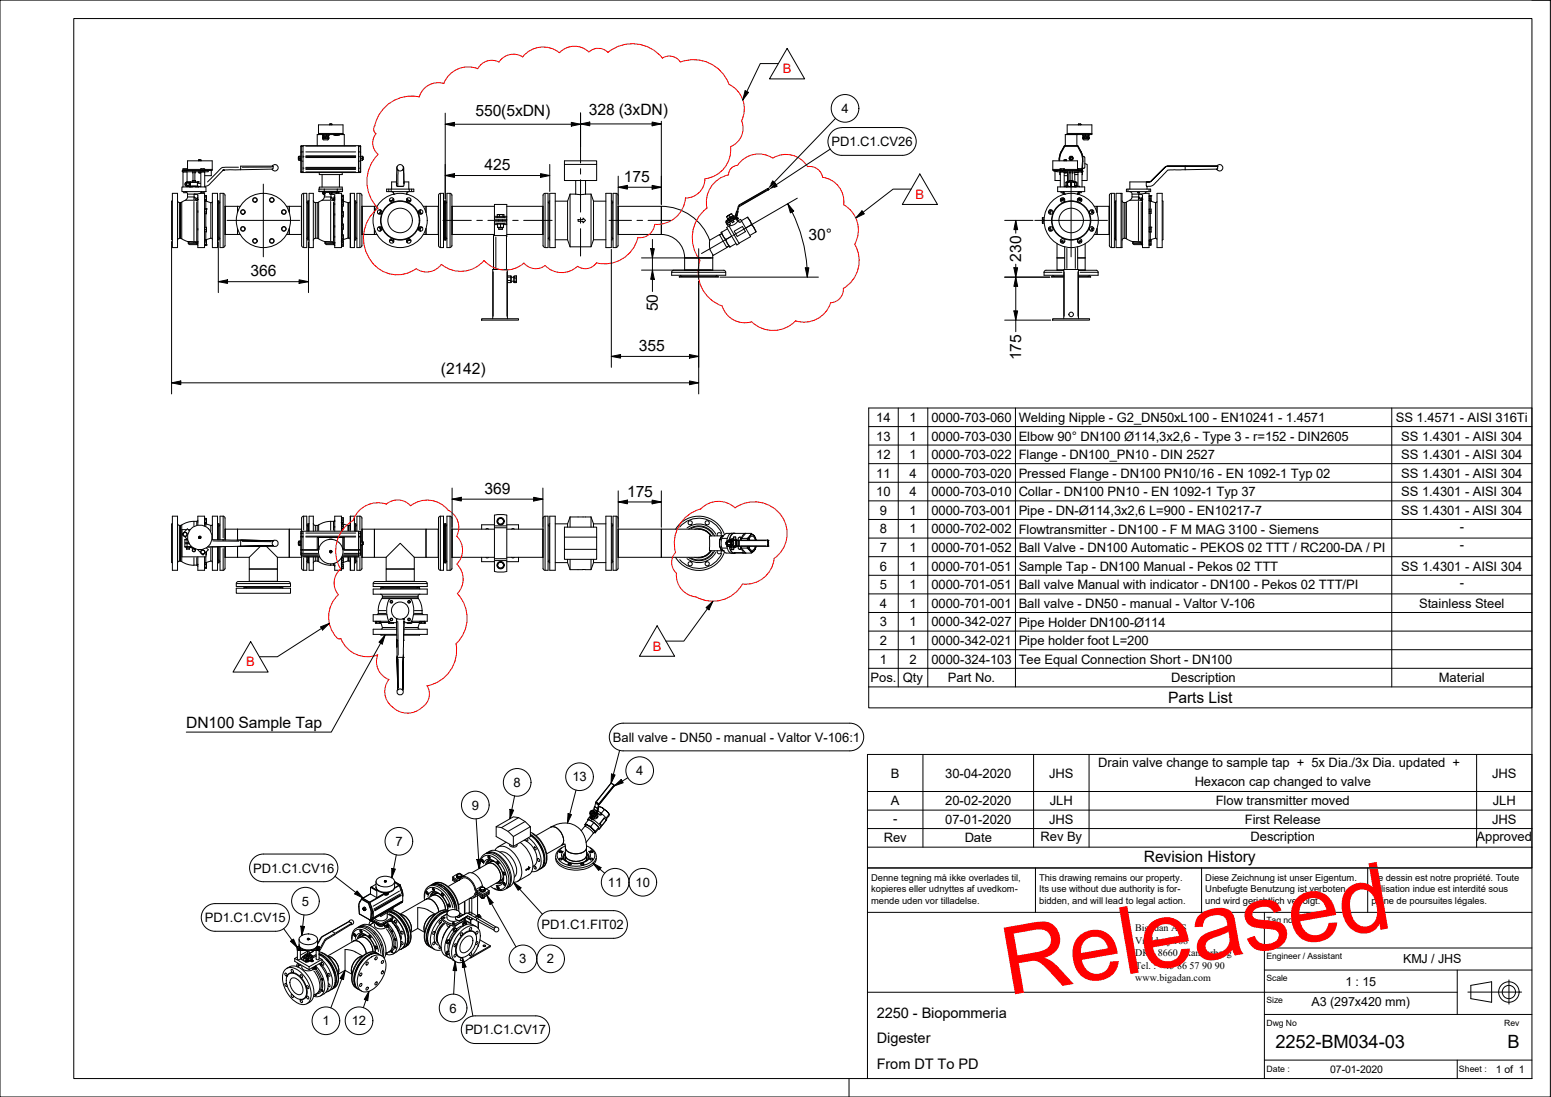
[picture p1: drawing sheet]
<svg xmlns="http://www.w3.org/2000/svg" width="420mm" height="297mm" viewBox="0 0 420 297" stroke-linecap="round" stroke-linejoin="round" font-family="sans-serif">
<defs><g id="words">
<text font-size="25.5" fill="#f00" x="273" y="269.6" transform="rotate(-10 273 269.6)">Released</text>
<g font-size="5">
<text x="345.5" y="283.7">2252-BM034-03</text>
<text x="408.4" y="283.8">B</text>
</g>
<g font-size="4.2">
<text x="128.8" y="31.4">550(5xDN)</text>
<text x="159.5" y="31.3">328 (3xDN)</text>
<text x="131.3" y="46.1">425</text>
<text x="169" y="49.3">175</text>
<text x="219" y="65">30°</text>
<text x="276.6" y="70.9" transform="rotate(-90 276.6 70.9)">230</text>
<text x="67.9" y="74.8">366</text>
<text x="178.2" y="84.3" transform="rotate(-90 178.2 84.3)">50</text>
<text x="173.1" y="95">355</text>
<text x="119.4" y="101.4">(2142)</text>
<text x="276.6" y="97.5" transform="rotate(-90 276.6 97.5)">175</text>
<text x="131.3" y="133.7">369</text>
<text x="169.9" y="134.5">175</text>
<text x="316.4" y="190.3">Parts List</text>
<text x="50.5" y="197">DN100 Sample Tap</text>
<text x="309.9" y="233.3">Revision History</text>
</g>
<g font-size="3.9">
<text x="237.5" y="275.5">2250 - Biopommeria</text>
<text x="237.5" y="282.5">Digester</text>
<text x="237.5" y="289.5">From DT To PD</text>
</g>
<g font-size="3.5" fill="#f00">
<text x="212" y="19.9">B</text>
<text x="248" y="53.8">B</text>
<text x="176.8" y="176.2">B</text>
<text x="66.7" y="180.5">B</text>
</g>
<g font-size="3.5">
<text x="228" y="30.6">4</text>
<text x="225.3" y="39.6">PD1.C1.CV26</text>
<text x="237.4" y="114.2">14</text>
<text x="237.4" y="119.3">13</text>
<text x="246.3" y="114.2">1</text>
<text x="246.3" y="119.3">1</text>
<text x="252.3" y="114.2">0000-703-060</text>
<text x="252.3" y="119.3">0000-703-030</text>
<text x="276" y="114.2">Welding Nipple - G2_DN50xL100 - EN10241 - 1.4571</text>
<text x="276" y="119.3">Elbow 90° DN100 Ø114,3x2,6 - Type 3 - r=152 - DIN2605</text>
<text x="378.1" y="114.2">SS 1.4571 - AISI 316Ti</text>
<text x="379.6" y="119.3">SS 1.4301 - AISI 304</text>
<text x="237.4" y="124.3">12</text>
<text x="246.3" y="124.3">1</text>
<text x="252.3" y="124.3">0000-703-022</text>
<text x="276" y="124.3">Flange - DN100_PN10 - DIN 2527</text>
<text x="379.6" y="124.3">SS 1.4301 - AISI 304</text>
<text x="237.4" y="129.4">11</text>
<text x="246.3" y="129.3">4</text>
<text x="252.3" y="129.4">0000-703-020</text>
<text x="276" y="129.4">Pressed Flange - DN100 PN10/16 - EN 1092-1 Typ 02</text>
<text x="379.6" y="129.4">SS 1.4301 - AISI 304</text>
<text x="237.4" y="134.4">10</text>
<text x="246.3" y="134.4">4</text>
<text x="252.3" y="134.4">0000-703-010</text>
<text x="276" y="134.4">Collar - DN100 PN10 - EN 1092-1 Typ 37</text>
<text x="379.6" y="134.4">SS 1.4301 - AISI 304</text>
<text x="238.3" y="139.4">9</text>
<text x="246.3" y="139.4">1</text>
<text x="252.3" y="139.4">0000-703-001</text>
<text x="276" y="139.4">Pipe - DN-Ø114,3x2,6 L=900 - EN10217-7</text>
<text x="379.6" y="139.4">SS 1.4301 - AISI 304</text>
<text x="395.4" y="143.7">-</text>
<text x="238.3" y="144.4">8</text>
<text x="238.3" y="149.5">7</text>
<text x="246.3" y="144.4">1</text>
<text x="246.3" y="149.5">1</text>
<text x="252.3" y="144.4">0000-702-002</text>
<text x="252.3" y="149.5">0000-701-052</text>
<text x="276" y="144.5">Flowtransmitter - DN100 - F M MAG 3100 - Siemens</text>
<text x="276" y="149.5">Ball Valve - DN100 Automatic - PEKOS 02 TTT / RC200-DA / PI</text>
<text x="395.4" y="148.7">-</text>
<text x="238.3" y="154.5">6</text>
<text x="246.3" y="154.5">1</text>
<text x="252.3" y="154.5">0000-701-051</text>
<text x="276" y="154.5">Sample Tap - DN100 Manual - Pekos 02 TTT</text>
<text x="379.6" y="154.5">SS 1.4301 - AISI 304</text>
<text x="238.3" y="159.5">5</text>
<text x="246.3" y="159.5">1</text>
<text x="252.3" y="159.5">0000-701-051</text>
<text x="276" y="159.6">Ball valve Manual with indicator - DN100 - Pekos 02 TTT/PI</text>
<text x="395.4" y="158.8">-</text>
<text x="238.3" y="164.6">4</text>
<text x="246.3" y="164.6">1</text>
<text x="252.3" y="164.6">0000-701-001</text>
<text x="276" y="164.6">Ball valve - DN50 - manual - Valtor V-106</text>
<text x="384.4" y="164.6">Stainless Steel</text>
<text x="238.3" y="169.6">3</text>
<text x="246.3" y="169.6">1</text>
<text x="252.3" y="169.6">0000-342-027</text>
<text x="276" y="169.7">Pipe Holder DN100-Ø114</text>
<text x="238.3" y="174.7">2</text>
<text x="238.3" y="179.7">1</text>
<text x="246.3" y="174.7">1</text>
<text x="246.3" y="179.7">2</text>
<text x="252.3" y="174.7">0000-342-021</text>
<text x="252.3" y="179.7">0000-324-103</text>
<text x="276" y="174.7">Pipe holder foot L=200</text>
<text x="276" y="179.7">Tee Equal Connection Short - DN100</text>
<text x="235.8" y="184.7">Pos.</text>
<text x="244.6" y="184.7">Qty</text>
<text x="256.8" y="184.7">Part No.</text>
<text x="317.3" y="184.7">Description</text>
<text x="389.8" y="184.7">Material</text>
<text x="166" y="200.8">Ball valve - DN50 - manual - Valtor V-106:1</text>
<text x="172.3" y="209.9">4</text>
<text x="297.5" y="207.7">Drain valve change to sample tap + 5x Dia./3x Dia. updated +</text>
<text x="139.1" y="213.1">8</text>
<text x="155.1" y="211.6">13</text>
<text x="241.3" y="210.6">B</text>
<text x="256.1" y="210.6">30-04-2020</text>
<text x="284.2" y="210.6">JHS</text>
<text x="323.6" y="212.7">Hexacon cap changed to valve</text>
<text x="404.2" y="210.6">JHS</text>
<text x="127.8" y="219.2">9</text>
<text x="241.3" y="218.1">A</text>
<text x="256.1" y="218.1">20-02-2020</text>
<text x="284.4" y="218.1">JLH</text>
<text x="329.4" y="218.1">Flow transmitter moved</text>
<text x="404.4" y="218.1">JLH</text>
<text x="241.9" y="222.7">-</text>
<text x="256.1" y="223.1">07-01-2020</text>
<text x="281.9" y="227.7">Rev By</text>
<text x="284.2" y="223.1">JHS</text>
<text x="337.2" y="223.1">First Release</text>
<text x="338.8" y="227.8">Description</text>
<text x="400" y="227.8">Approved</text>
<text x="404.2" y="223.1">JHS</text>
<text x="107.1" y="229">7</text>
<text x="239.4" y="228.1">Rev</text>
<text x="261.3" y="228.1">Date</text>
<text x="68.6" y="236.3">PD1.C1.CV16</text>
<text x="81.8" y="245.2">5</text>
<text x="164.7" y="240.1">11</text>
<text x="172.2" y="240.1">10</text>
<text x="55.5" y="249.7">PD1.C1.CV15</text>
<text x="146.7" y="251.6">PD1.C1.FIT02</text>
<text x="140.7" y="260.9">3</text>
<text x="148.2" y="260.9">2</text>
<text x="121.8" y="274.2">6</text>
<text x="87.3" y="277.7">1</text>
<text x="95.3" y="277.7">12</text>
<text x="126" y="280.1">PD1.C1.CV17</text>
</g>
<g font-size="3.4">
<text x="380.1" y="260.9">KMJ / JHS</text>
<text x="364.4" y="266.9">1 : 15</text>
<text x="355.3" y="272.5">A3 (297x420 mm)</text>
</g>
<g font-size="2.8">
<text x="360.3" y="290.5">07-01-2020</text>
<text x="405.3" y="290.5">1 of 1</text>
</g>
<g font-size="2.7">
<text x="307.5" y="252">Bigadan A/S</text>
<text x="307.5" y="255.5">Vroldvej 168</text>
<text x="307.5" y="262.3">Tel. : +45</text>
<text x="307.5" y="258.9">DK - 8660 Skanderborg</text>
<text x="318.9" y="262.3">86</text>
<text x="322.2" y="262.3">57</text>
<text x="325.7" y="262.3">90</text>
<text x="329.1" y="262.3">90</text>
<text x="307.5" y="265.7">www.bigadan.com</text>
</g>
<g font-size="2.5">
<text x="236" y="238.5">Denne tegning må ikke overlades til,</text>
<text x="281.5" y="238.5">This drawing remains our property.</text>
<text x="326.5" y="238.5">Diese Zeichnung ist unser Eigentum.</text>
<text x="371.5" y="238.5">Ce dessin est notre propriété. Toute</text>
<text x="236" y="241.6">kopieres eller udnyttes af uvedkom-</text>
<text x="236" y="244.8">mende uden vor tilladelse.</text>
<text x="281.5" y="244.8">bidden, and will lead to legal action.</text>
<text x="281.5" y="241.6">Its use without due authority is for-</text>
<text x="326.5" y="241.6">Unbefugte Benutzung ist verboten</text>
<text x="326.5" y="244.8">und wird gerichtlich verfolgt.</text>
<text x="371.5" y="241.6">utilisation indue est interdité sous</text>
<text x="371.5" y="244.8">peine de poursuites légales.</text>
</g>
<g font-size="2.4">
<text x="343.1" y="290.4">Date :</text>
<text x="395.2" y="290.4">Sheet :</text>
</g>
<g font-size="2.3">
<text x="343.1" y="250">Tag no.</text>
<text x="343.1" y="259.7">Engineer / Assistant</text>
<text x="343.1" y="265.7">Scale</text>
<text x="343.1" y="271.7">Size</text>
<text x="343.1" y="277.7">Dwg No</text>
<text x="407.5" y="277.7">Rev</text>
</g>
</g></defs>
<!-- layer: Visible -->
<g fill="none" stroke="#000" stroke-width=".27">
<path d="M82.1 39.5l-.6 .1v7.1h5M86.3 36.5h.1M86.3 36.4h6.6M86.3 36.1h6.6M86.3 36.4v-2.6h6.6v2.6M86.3 36.4h-.4v3M87.4 36.4v.3h.3M87.4 36.9h1.6l.1 .6h-1.7zM87.5 36.7v.2M87.6 36.4v.3M87.7 36.4v.3M88 37.5v-.3h.1v.3"/>
<path d="M88 37.2h-.6l.2 .6 1.2 .1M88.1 37.2h.7M88.4 36.4v.3M88.6 36.4v.3M88.8 37.5v-.3l.1 .3M88.9 37.2h.1M89 36.7v.2M89 37.5l-.2 .4M89.1 36.4v.3M89.1 36.4v.3h-1.4M89.3 33.6v.2M89.8 33.6h-.5"/>
<path d="M89.9 33.6h.1M89.9 33.6v.2M90.4 36.5h1.5M90.4 36.4v.1M90.4 36.5l.7 .2M91.9 36.4v.1M92 36.5l-1.2 .1 .4 .1M92.9 36.4h.4v3M92.9 36.5h.1M97.1 39.5l.6 .1v7.1h-5M288.5 39.4h3.4M288.5 39.5l-1.1 1.6"/>
<path d="M288.6 36.4h7.2v-2.6h-6.7v2.6M288.6 36.4v3M288.6 36.4h3.1M289.1 36.1h6.7M291.7 36.4h.1M291.7 36.4v3M291.8 39.5h-3.5l-.9 1.6M291.9 39.5l1.4 2.7 .3 .2M291.9 39.5l.9 1.6 .5 1.5-.1 3.5M292.1 33.8h.1M292.1 33.6h.6M292.1 33.6v.1"/>
<path d="M292.1 33.7v.1M292.7 33.7h.1M292.7 33.6v.2M292.8 33.8h.1M293.3 36.4v.3h1.7v-.3M293.4 36.9h1.6v.3h-.5v.3M293.4 36.4v.8M293.4 37.5h1.7v-.3l-.2 .5-.2 .2-1.2-.1zM293.4 37.2l.1 .3M293.4 37.2v.3M293.5 37.2h.1M293.9 36.4v.3"/>
<path d="M294 36.4v.3M294.4 37.2h-.8v.3M294.5 37.2l-.1 .3M294.8 36.4v.3M294.9 36.4v.3M294.9 36.7v.2M46.7 52.4h1.4v14.6h-1.4zM46.7 54.4l-.2 .1v10.4l.2 .1M49.3 50.6h6.5v1.3h-6.5zM49.6 45.7h1.1M49.6 45.8h1.1M49.6 45.8v.3h.5v-.3"/>
<path d="M49.6 45.7v.1M49.6 46.1v.1M49.6 46.5v.1M49.8 51.9v.3h.7v-.2M50.1 51.9a1.3 1.3 0 0 1 .8 1.2 1.3 1.3 0 0 1-.7 1.1 1.7 1.7 0 0 1-2 .4l-.1-.3M50.7 49.3h2.9M50.7 49.3a.61 .61 0 0 0-.6 .6 .61 .61 0 0 0 .6 .6M50.7 45.8v.3h-.6M50.7 49.3v-2.7h-1.1v4M50.7 50.5h.8M50.7 45.7v.1M50.7 46.1v.1"/>
<path d="M50.7 50.5v.1M50.8 45.9h3.6M51.2 50.5l.1 .1M51.5 49.4h.1M51.6 49.3h.1M51.7 50.5h.1M52.1 50.6v-.2h.8l.1 .2M52.1 48.9h.4M52.1 48.9h.6M52.1 48.9v.4M52.3 46.8l-.1-.3 .1 2.4M52.5 48.9h.5"/>
<path d="M52.5 48.9v.4M52.6 52.6l2.8-.2v14.6h-1.8v-14.2zM52.7 48.9h.3v.4M52.9 46.6l-.1 .2M52.9 46.6l-.1 2.3M52.9 46.5v.1M53.5 53.5v.4M53.5 49.3h.1M53.6 53.5v.4M53.6 57.1v.4M53.6 49.3l-.1 .8 .2 .4M53.6 49.3h.1"/>
<path d="M53.7 50.5h.1M53.7 50.5h.7M53.8 50.6h.1M53.8 50.5v.1M53.8 46.8h.2M53.8 46.8v-.2h.4v.2M53.9 43.3h.5l.1 .2M53.9 43.3l-.1 .2M53.9 43.3h.1M54.2 46.8h-.2M54.2 46.8h.2h-.4M54.4 50.6v-4h1.1v4"/>
<path d="M54.4 45.7h.8M54.4 45.7v.5M54.4 46.5l-.2 .1M54.5 43.5h-.7M54.6 52l-.3 .3M54.6 51.9v.3h.7v-.3M54.9 45.8v.3M55 46.2h1.4v.3h-7v-.3h5.6v.3M55.2 45.7l.3 .1M55.2 45.7l-.8 .1M55.4 57.8h.1M55.4 56.6h.1"/>
<path d="M55.4 54.3h.1M55.4 53.1h.1M55.4 46.5l.1 .1M55.5 53.3v.7h.3M55.5 45.8v.3h-1.1M55.5 54v.4h.3M55.5 45.9h2v-2.4h-6.7v2.7M55.5 57.4h.3M55.5 56.7h.3M55.5 46.1v.1M55.5 46.5v.1M55.7 54.4l1.4 .5"/>
<path d="M55.8 52.9l.1 .8M55.8 52.9h-.3v.4h.3M55.8 54v.4M55.9 56.5v.1M55.9 56.6l-.1 1.3M55.9 56.6l-.4-.1v1.4h.3M55.9 56.6h.1M55.9 53.7l-.1 .7M55.9 53.7l-.1 .3M57.2 46.2v1.4h-1.7M57.4 45.9v.3h-1M57.5 54.6l-.4 .3"/>
<path d="M57.5 52.4h1.4v14.6h-1.4zM58.9 54.4l.2 .1M59.1 54.4h.3v10.6h-.3zM59.6 54.7l-.3 .5M60.4 46.1h.1M60.4 52.4l.5 .2 .1 .3v13.6M60.5 46.1h.1M60.5 52.4h-.9v14.6h.9M60.5 46v.1M60.5 46h.1M61 55.9h3.3v1.6v-1.6h.8M61 55.9v7.6"/>
<path d="M65.2 45h8.8v.6l-.3 .2a.87 .87 0 0 0 1.3 .3 .87 .87 0 0 0 .1-1.3 .87 .87 0 0 0-1.4 .2M73.7 45h.1M73.8 45.8l-13.3 .2-2.8 2.9a3.1 3.1 0 0 1-2 1.5h-.2M77.6 55.9h.8v1.6v-1.6h3.3M80.9 42.5v.7M81 42.5h-.2v.7h.2M81 42.3v1.1M81 43.4h.5M81 42.3h.1M81 42.3h.5M81 42.9h.4M81.4 42.9v.5"/>
<path d="M81.4 42.3v.6M81.5 42.3v.1M81.5 43.3v.1M81.7 55.9h.1M82.1 46.7v-7.3h15v7.3M82.1 42.4h.1M82.1 45.5h.1M82.2 52.4h-.2l-.3 .5v13.6M82.3 52.4h.8v14.6h-.8M83.1 54.7l.3 .5M83.4 54.4h.2v10.6h-.2zM83.7 52.4h1.2v14.6h-1.2z"/>
<path d="M83.7 54.4l-.1 .1M84.9 54.3l.2 .5 1.2-.1M86.4 51.2h6.4v.6l-6.3 .1zM86.5 46.7h6.2v.6h-6.2zM86.5 51.2v-.5h6.2v.5M87.2 51.9l.2 .5M87.2 47.3v3.4M87.4 52.4l.5 .4M87.8 53.3a2.29 2.29 0 0 1-1.5 1.4M87.9 52.8h.1M87.9 52.8v.5M89.9 52.6l2.6-.2v14.6h-1.8v-14.2z"/>
<path d="M90.1 51.9l-.2 .6-.3 .2-.3-.2-.3-.6M90.6 53.2v.7l-.2-.2zM90.6 53.9h.1M90.6 53.2v.7M90.7 57.9v.4M90.7 55.1v.3M91.8 52.1l-.1 .3M91.9 47.3v3.4M92 51.9l-.2 .2M92.5 54.2h.1M92.5 53h.1M92.5 58.6h.1"/>
<path d="M92.5 57.4h.1M92.5 55.7h.1M92.5 54.5h.1M92.5 57.6v.8h.4M92.5 54.3v.4h.4M92.5 54.7v.7h.4M92.5 54.3h.4M92.5 53.2h.4M92.5 58.7h.4M92.5 55.8h.4M92.6 54.3v.1M92.9 54v.3"/>
<path d="M92.9 52.9v1.1M92.9 54h-.4v.3M92.9 52.9h-.4v1.1M92.9 57.3l.1 .7M92.9 57.3h-.4v.3h.4M92.9 58.4v.3M92.9 54.3l.1 .8M92.9 55.4v.4M92.9 52.9v1.4M92.9 54.3l.1 .2M93 58l-.1 .7M93 58l-.1 .4"/>
<path d="M93 55.1l-.1 .7M93 54.5v.6M93 55.1l-.1 .3M93 54.5l1.3 .4M94.3 54.9h.1M94.9 54.6l-.5 .3M96 54.4l.2 .1M96.2 54.4h.2v10.6h-.2zM96.7 54.7l-.3 .5M97.1 42.4h.1M97.1 45.5h.1M97.7 43.4h.5"/>
<path d="M97.7 42.3h.5M97.7 42.3v.1M97.7 43.3v.1M97.7 42.3v.6M97.7 42.9v.5M97.7 42.9h.5M98 55.9h3.4v1.6v-1.6h.8M98.2 42.3v1.1M98.2 43.4h.1M98.2 42.5h.2v.7h-.2M98.3 42.5v.7M102.9 56.8l.1 .1a.61 .61 0 0 1-.5 .9 .61 .61 0 0 0 .4-1"/>
<path d="M104.7 51.2h7.4v.7h-7.4zM106 51.9l.6 .4M106.6 53.7a.61 .61 0 0 1-1.1 .5l.2 .2 .7-.2 .2-.5M106.6 52.3l.1 .2M106.7 52.6h.1M107.4 49.5v.7a2.01 2.01 0 0 0 2 0v-.7M107.4 49.4v.4M107.4 49.8h.1M107.4 49.3h-1.3v1.9M107.6 50.4h1.7M107.6 45.1l-.2 4.5M107.7 46.1h.2"/>
<path d="M109 46.1h.1M109.2 45.1l.2 4.5M109.4 49.9v-.6h1.3v1.9M110.2 52.6h.1M110.3 53.7v.3l.3 .2M110.3 53.7l.3 .5M110.5 52l-.3 .5M110.6 54.2l.3 .2 .3-.2M110.6 54.2h.6M110.8 51.9l-.3 .1M111.2 54.2h.1M114.4 57.8a.61 .61 0 0 1-.5-1l-.2 .2 .2 .7 .4 .2"/>
<path d="M114.7 55.9h.7v1.6v-1.6h3.3M118.7 55.9h.1M118.7 55.9v7.6M119.3 52.4h.8v14.6h-.8M119.3 52.4h-.3l-.2 .5v13.6M120.2 54.7l.2 .5M120.4 54.4h.4v10.6h-.4zM120.6 54.4v10.6M121.1 54.7l-.3 .5M122.4 55.9h11.5M133.9 59.9h3.4v.5h-3.4zM133.9 59h3.4v.5h-3.4z"/>
<path d="M133.9 59v-3.6h3.4v3.6M134.6 59v-.3h2v.3M134.7 58.2h.6M134.7 58.2v.5h.6M134.7 58.1v.1M134.7 58.1h.1M134.8 58.1h1.6M134.8 58.7h.1M135.1 59.5v.4M135.3 58.2h.9M135.3 58.2v.5h.9M136.1 59.5v.4"/>
<path d="M136.3 58.1l.2 .1v.5h-.3zM136.4 58.7h.1M137.3 55.9h9.8M148.5 54.7l.3 .5M148.9 54.4h-.1v10.6h.1M148.9 52.4h1.5v14.6h-1.5zM150.4 54.5h3.4M152.9 44.5h8.7v-1h-8.7v5.4h8.7v-4.4M153.8 54.5v10.4M154.4 52.6v14.2M154.4 52.6l-.6 1.9M154.4 52.6h1.6"/>
<path d="M156 52.6h2.6M156 48.9v3.7M156.6 59.5h1.3v-.5l.7 .7-.7 .7v-.5h-1.3zM158.6 48.9v3.7M158.6 52.6h1.5M160.1 52.6l.7 1.9h3.3M160.1 52.6v14.2M160.8 54.5v10.4M164.1 52.4h1.5v14.6h-1.5zM165.6 54.4h.2v10.6h-.2M166.1 54.7l-.3 .5M166.9 52.4l.5 .2v.3v13.6"/>
<path d="M166.9 52.4h-.8v14.6h.8M167.4 55.9h11.8M167.5 55.9v7.6M179.1 55.9a13.9 13.9 0 0 1 13.1 9.2l2.7-1.6 2 3.5-3.7 2.2-.8-1.5M179.2 55.9v7.6M196.8 59.7l-.2 .6M196.8 58.7l.3 .5M196.9 59.9l-.1 .3M197.1 59.2v.1M197.2 58.4l-.1 .1M197.4 59.6l-.5 .3-.1-.1M197.5 58.3l-.7 .4"/>
<path d="M197.5 58.3l.3 .5M197.6 59.7l-.5 .3 .1 .3 .6-.3M197.6 59.5l.1 .1M197.7 59.5l.1 .1M197.7 58.1h.2M197.7 58.1l-.5 .3M197.8 58.9l-.8 .4 .1 .2M197.8 58.8l-.7 .4M197.8 58.9l.2 .2M197.8 58.9l.1 .2M197.9 58.1l-1.1 .6M197.9 58.1l.3-.2 .3 .5"/>
<path d="M197.9 58.8l.1 .2M197.9 59.1l-1.1 .7M197.9 58.8l-.1 .1M198 58l-.3 .1M198 59l-.1 .1M198.1 59.9l-.4 .3 .2 .4-.8 .3-.3-.3M198.1 59.9l.2 .3M198.2 57.9l-.7 .4M198.4 59l.1 .2M198.5 58.4l-.7 .4M198.5 59l.1 .1M198.6 59.6l-.5 .3"/>
<path d="M198.6 59.6l.2 .3M198.7 59.1l.5-.4 .2 .3-.6 .3zM198.7 59.1l-1.1 .6 .2 .3 1-.7M198.8 58.6l-.2-.2-.7 .4M199.1 59.2l.1 .1M199.3 58.3l-1.3 .7M199.4 58.2l-.1 .1M199.4 58.5l-2 1.1-.1-.1M199.4 58.5l.2-.3a.9 .9 0 0 0 .1 1.2l-.1-.4M199.5 57.2l.4 .1-.2 1-.4-.1zM199.6 59.1l-.2 .1M199.6 59.6l-.2-.4-.8 .4"/>
<path d="M199.6 59.6l.3 .3M199.7 59l.2-.1 .2 .3-.5 .4M199.7 58.3l-.1 .6M199.9 59.9l-1 .9-1.1 .3M200 59.8l.6-.4 .2 .3a.4 .4 0 0 1-.2 .4 .4 .4 0 0 1-.4 0zM200 59.8l-.1 .1M200.3 55.6l.1 .1M200.3 55.8l-.5 1.5M200.8 59.7l2.5 4.4-3.1 1.8M202.4 58.9l.8 .9M202.4 58.9l.2-.1 .6 1M202.4 58.9l-1.6 .9"/>
<path d="M203.2 59.8l.3 1.1 .8 .9M203.2 59.8l1.1 2M208.2 51.3l-.2-.3-7.8 4.5-.6 1.7M208.2 51.3l-7.9 4.5M282.4 59.9h.1v.5h-.1zM282.5 59v.5h-.1v-.5h.5M282.5 59.9h.3M282.5 59.5h.3M284.5 57.1l-.2-.2 .2 .4-.5 .2h.3M284.5 57.1l-.2 .4M284.9 56.9l-.4 1.1M285.2 45.9v.3h1.1"/>
<path d="M285.5 46.3h.8M285.5 46.2v.1M285.5 46.3l.8 .1M285.8 46.4v2.5h1.4M286.5 50.6h7.3v1.3h-7.3zM287.1 45.8h1.3M287.1 45.8v.3h1M287.1 45.8h.3M287.1 45.9h-1.9v-2.4h6.7v2.7M287.2 46.5h.1M287.2 46.5v.2M287.2 46.7h-.1v.6h.1"/>
<path d="M287.2 50.6v-4h1.1v4M287.2 46.1v.1M287.2 46.5l.1 .1M287.3 46.5l-.1 .1M287.4 53.8l.2 .2 .3-.1M287.4 41.1l-.3 .9-.2 1.5M287.4 45.8h.7M287.4 51.9v.3h.7v-.3M287.4 45.8v.3M287.5 41.1l-.5 1.4-.1 1M287.7 46.2h5.6v.3h-5.6zM287.7 46.2h-1.4v.3h1.4"/>
<path d="M288 53.9h.1M288 52.2l.2 .4M288 53.5a.32 .32 0 0 1-.2 .5 .32 .32 0 0 1-.4-.2M288.1 45.8h.3M288.1 45.8v.3h.3v-.3M288.1 52l.3 .5M288.2 43.5h.7M288.2 46.5l.1 .1M288.3 46.8h.1M288.3 46.8v-.2h.6v.2M288.3 46.8h.4M288.3 50.4h.4"/>
<path d="M288.3 46.1v.1M288.3 53.7l-.9 .8M288.4 45.9h3.5M288.4 52.6h.1M288.7 43.3h.1M288.7 43.3h-.4l-.1 .2M288.7 46.8h.2M288.7 46.6v.2M288.7 50.4l.1 .1M288.7 50.5v.1M288.8 43.3v.2M288.8 46.5v.1"/>
<path d="M288.9 50.6h.1M288.9 46.8h-.6M289.1 49.4h.1M289.1 49.4l.1 1.1 .8 .1M289.1 49.3h.1M289.2 46.7h.1M289.2 46.5v1.1h-.9M289.2 47.3h.1M289.2 46.5l-.1 2.8M289.2 49.3l-.1 .1M289.6 48.9h.8M289.6 48.9h1.1"/>
<path d="M289.6 48.9v.4h-.1M289.8 46.8h.1M289.8 46.8l.1-.2v2.7M289.8 46.5v.1M289.9 42.3h.6l.3 .6-.3 .5h-.6l-.3-.5zM290 50.5v-1.2h-1.2l.1 1.3M290 49.3h.3zM290 50.2h.3M290 49.6h.3M290.4 48.9h.3M290.4 48.9v.4M290.4 46.8h.1"/>
<path d="M290.5 46.8h-.1M290.5 46.8l-.1-.2v2.3M290.5 46.8h.1M290.7 49.3h.1M290.7 48.9v.4M290.8 49.3h.1M291.1 49.3h.1M291.1 49.3l.1 .1M291.1 46.7h.9M291.1 47.3h.9M291.1 46.5l.1 2.8M291.2 49.3h.1"/>
<path d="M291.2 49.4v1.1h-.9M291.2 49.4h.1M291.2 49.4l.6 .1v.8h-.6M291.5 50.5l-.1 .1M291.5 50.5h.1M291.6 49.4l-.1-.1h-1.2v1.3M291.6 50.3l-.1 .2M291.6 50.4h.8M291.7 50.4l-.1 .2M291.9 52.6h.1M291.9 45.8h.4M291.9 45.8v.3h.4"/>
<path d="M291.9 45.8h1.3M292 53.7l1 .8M292 50.4v-3.8h1.1v4M292 46.1v.1M292.1 46.5l-.1 .1M292.3 45.8h.9M292.3 45.8v.3h.6v-.3M292.4 53.9h.1M292.4 52.2l-.2 .4M292.4 53.5v.4h.5M292.4 50.4l.1 .2M292.5 51.9l-.4 .2-.2 .4"/>
<path d="M292.9 51.9v.3h-.7v-.2M292.9 53.8v.1M292.9 53.8l-.2 .2-.3-.1M293.1 46.5v.1M293.1 46.7v.6M293.1 46.5h.1M293.1 46.1v.1M293.2 46.5l-.1 .2M293.2 46.5v.1M293.2 45.8v.3h-.3M293.5 45.6l-.3 .3M293.6 42.4h.1"/>
<path d="M293.7 42.4l.1 .2 .1 2.7M293.8 45.3l-.3 .2M293.9 44.3l.6 .2v4.4h-1.4M295.4 56.9l.5 1.1M295.9 57.1l.1 .4M295.9 57.1l.2-.2-.2 .4 .4 .2h-.2M296.4 55.9h.8v1.6v-1.6h3.3M300.5 55.9h.1M300.5 55.9v7.6M301.1 52.4h-.3l-.3 .5v13.6M301.1 52.4h.8v14.6h-.8M301.9 54.7l.3 .5"/>
<path d="M302.3 52.4h1.4v14.6h-1.4zM302.3 54.4h-.1v10.6h.1M303.7 52.4h.3v14.6h-.3M305.1 51.2h6.6v.7h-6.6zM306 51.9a1.31 1.31 0 0 1 .8 1.1 1.31 1.31 0 0 1-.7 1.2 1.75 1.75 0 0 1-2.1 .4v-.3M308.2 52.2a.23 .23 0 0 1 .2-.2 .23 .23 0 0 1 .3 .2M308.2 52.2h.5M308.5 52.6l2.8-.2v14.6h-1.8v-14.2zM309.4 53.9h.1M309.4 53.5v.4M309.5 53.5l-.1 .4M310.5 49.3l1.2-.2 4.3-4.1h5.1h-5l-4.4 4.1-1 .2"/>
<path d="M310.6 49.3h-4.5v1.9M310.6 49.3v1.2M310.6 50.5l.1 .7M310.8 51.9l-.6 .4M311.3 57.8h.1M311.3 56.6h.1M311.3 54.3h.1M311.3 53.1h.1M311.3 57.2v-.6h.5l-.1 1.2M311.3 53.9v.5h.4M311.5 54.4h.1M311.6 54.4l1.4 .5"/>
<path d="M311.7 52.9l-.4 .1M311.7 53.2v.7M311.7 53.2h-.4v.7h.4M311.7 53v.2M311.7 53h-.4v.2M311.7 53.9v.5M311.7 57.2v.6M311.7 57.2h-.4v.6h.4M311.7 56.6v.6M311.7 52.9l.1 .1M311.8 53v1.3M311.8 54.3l-.1 .1"/>
<path d="M311.8 53h.1M311.8 54.3l-.2 .1M311.8 54.3h.1M313.4 54.6l-.4 .3M313.4 52.4h1.4v14.6h-1.4zM314.8 54.4l.2 .1v10.4l-.2 .1M329.6 45h-8.5h8.5M329.6 45a.87 .87 0 0 1 1.4-.2 .87 .87 0 0 1-.1 1.3 .87 .87 0 0 1-1.3-.3l-13.2 .2-3.3 3.4a2.4 2.4 0 0 1-2.5 1.1M329.7 45h.1M329.8 45l.1 .2-.2 .6M329.8 45h-13.6l-.6 .2-3.9 3.9-1.1 .2M48.6 64.5h.3"/>
<path d="M48.6 64.5l-.2 .1-.3 .5M48.9 64.5l2.1 1.1M51 65.6h.1M51 65.6l.1 .4 .2 .2M51.4 66.2h2.1l.1 .2M53.6 65.4v.2M53.6 61.9v.4M55.4 62.8h.1M55.4 61.6h.1M55.4 66.3h.1M55.4 65.1h.1M55.5 65.5v.9h.3"/>
<path d="M55.5 66.4h.3M55.5 62.2h.3M55.5 66.2h.3M55.7 64.9l-.1 .1M55.8 61.5l.1 1M55.8 65l.1 1.3M55.8 65l.1 .1M55.8 65h-.3v.5h.3M55.8 65h.1M55.9 65.1v1.2M55.9 62.5l-.1 .3M55.9 62.5v-1h-.4v1.3h.3"/>
<path d="M55.9 66.3l-.1 .1M55.9 66.3h.1M57.1 64.5l-1.3 .5M57.1 64.5l.4 .3M59.1 64.9l-.2 .1M59.3 64.2l.3 .4M61 66.5l-.3 .4-.3 .1M61 63.5h.1M61 63.5h3.3v-1.6v1.6h.8M77.6 63.5h4.1M78.4 61.9v1.6M81.7 66.5l.1 .2 .4 .3"/>
<path d="M83.4 64.2l-.3 .4M83.6 64.9l.1 .1M85.4 64.5l-.3 .1-.2 .5M85.4 64.5h.5M86 64.5l.3 .2M86.3 64.7l1.8 .9M88.1 65.6h.1M88.1 65.6v.3M88.1 65.9l.3 .3M88.4 66.2h2.1M90.5 66.2h.1M90.5 66.2l.2 .2z"/>
<path d="M90.7 65.7v.1M90.7 64v.3M90.7 61.1v.4M92.5 66.5h.1M92.5 65.4h.1M92.5 62h.1M92.5 60.8h.1M92.5 64.8h.1M92.5 63.7h.1M92.5 65.6v.7h.4M92.5 61v.8h.4M92.5 63.9v.8h.4"/>
<path d="M92.5 66.7h.4M92.5 62.1h.4M92.5 65h.4M92.6 65l-.1 .4M92.9 65.2l.1 .8M92.9 65.2h-.4v.4h.4M92.9 66.3v.4M92.9 60.6l.1 .8M92.9 60.6h-.4v.4h.4M92.9 61.8v.3M92.9 63.6l.1 .7M92.9 63.6h-.4v.3h.4"/>
<path d="M92.9 64.7v.3M93 66l-.1 .7M93 66l-.1 .3M93 61.4l-.1 .7M93 61.4l-.1 .4M93 64.3l-.1 .7M93 64.3l-.1 .4M94.4 64.5h.3l.2 .3M94.4 64.5l-1.4 .4M94.9 66.9v.1M94.9 67v-14.6h1.1v14.6h-1M96.2 64.9l-.2 .1"/>
<path d="M96.4 64.2l.3 .4M98 66.5l-.2 .4-.3 .1M98 66.5v-13.6l-.2-.5h-1.1v14.6h.8M98 63.5h.1M98.1 63.5h3.3v-1.6v1.6h.8M102.9 62.6a.61 .61 0 0 0-.4-1h.1a.62 .62 0 0 1 .3 1M105.5 65.2l.1-.1a.61 .61 0 0 1 1 .6 .61 .61 0 0 0-1.1-.5M110.4 65.2l.7-.2 .2 .2a.63 .63 0 0 0-1 .5zM114.3 61.5a.66 .66 0 0 0-.4 1.1 .61 .61 0 0 1 .5-1M114.7 63.5h4.1M115.4 61.9v1.6M118.8 66.5l.1 .2 .4 .3"/>
<path d="M120.4 64.2l-.2 .4M120.8 64.2l.3 .4M122.4 66.5l-.2 .4-.3 .1M122.4 66.5v-13.6l-.2-.5h-1.1v14.6h.8M122.4 63.5h11.5M133.7 73v-9.2h3.5v9.2M133.9 60.4v3.4M134.6 60.4v.2h2v-.2M134.8 61.5l.4 .1M134.8 60.6h1.6M134.8 60.6v.9M135.1 61.6v.5l1-.1"/>
<path d="M135.1 62h1M135.6 61.5l-.4 .1M135.6 61.5h.8M135.6 60.6v.9M136.1 61.6v.4M136.4 61.5l-1.2 .1M136.4 60.6v.9M137.3 63.5h9.8M137.3 60.4l-.1 3.6M137.5 76.4v.1M137.5 76.5v-1.8h.9v1.8M137.5 74.7v.1"/>
<path d="M137.5 75h.9M137.5 76.5h.9M137.5 75.9h.9M138.4 74.7v1.8M138.4 76.1h.8M138.4 75.1h.8M139.3 76.2h.5l.1 .3h-.6zM139.3 75.3v.9M139.3 74.8v1.6M139.8 74.7v.6M139.8 74.7h-.5v.6h.5M139.8 75.3v.9"/>
<path d="M139.8 74.7l.1 1.7M139.9 76.4v.1M147.1 66.5v-13.6l.3-.5h1.1v14.6h-.8M147.1 66.5l.1 .2 .4 .3M148.8 64.2l-.3 .4M150.4 64.9h3.4M153.8 64.9l.6 1.9M160.8 64.9l-.7 1.9h-5.7M160.8 64.9h3.3M165.8 64.2l.3 .4M167.4 66.5l-.2 .4-.3 .1M167.4 63.5h11.8"/>
<path d="M179.1 63.5a6.3 6.3 0 0 1 6.4 6.3M181.9 73.7v.8h14.7v-.8M181.9 73.7l.6-.5h13.6l.4 .2 .1 .3M184 74.8h10.6v.2h-10.6zM184.3 74.6l.5 .2M185.5 69.8h7.6M185.5 73.1h7.6M185.5 69.8v3.4M193.1 68.9v.9M193.1 69.8v3.4M194.2 74.6l-.4 .2M195.5 63.2l-.6 .4"/>
<path d="M195.5 62.9l.3 .8 .9 1.1 .4 1.1M195.5 62.9h-.2l1.8 3M196.7 60.3l.1 .3M196.8 61.6l.7-.4 2.7 4.7-.6 .4zM196.8 60.2l.3 .3M197.1 65.9l.7 .9M197.1 65.9l.6 1 .1-.1M197.1 62l-1.6 .9M197.2 60.9h-.1M197.5 66.7l-.6 .3M197.5 60.1l.1 .1M197.6 60.8l.2 .3"/>
<path d="M197.7 60.2l-.9 .4M197.8 61.1l-.3 .1M198.2 64l-1.5 .8M198.3 60.2l.5-.3v.2zM198.9 62.6l2.2-1.3 .8 1.4-2.2 1.3zM199.4 65.9l-1.6 .9M203.5 60.9l-1.5 .9M204.3 61.8l.4 1.1M204.3 61.8l.6 1-.2 .1M204.7 62.9l-1.5 .8M282.5 60.4h.4M282.8 73.7v.8h5.4"/>
<path d="M284.3 61.9l.2 .4M284.3 61.9h-.3l.5 .2-.2 .4 .2-.2M284.5 61.4l.4 1.1M285.2 74.6l.4 .2M286.3 69.8v3.3h1.9l-1.9 .1M286.3 69.8h2.1M286.3 65.9v3.9M287.4 64.9l1.1 .5M287.5 65.5l.3-.1 .2 .4-.2-.4zM288.2 73.2h-4.8l-.3 .1-.3 .4M288.2 74.8h-3.3v.2h3.3M288.4 66.8v6.2"/>
<path d="M291.9 69.8h2.1M291.9 66.8v6.2M292.1 73.2h4.8l.5 .2 .1 .3M292.1 73.1h1.9M292.1 74.8h3.3v.2h-3.3M292.4 65.5l.3-.2 .2 .3-.4-.2-.2 .4zM293 64.9l-1.1 .5M294 65.9v7.3M295.1 74.6l-.4 .2M295.9 61.4l-.5 1.1M296 61.9l-.2 .4 .3 .2-.2-.4 .4-.2h-.2M296.4 63.5h4.1"/>
<path d="M297.2 61.9v1.6M297.5 73.7v.8h-5.4M300.5 66.5l.1 .2 .5 .3M302.2 64.2l-.3 .4M304.5 64.5l-.3 .1-.2 .5M304.5 64.5h.3M304.8 64.5l1.9 .9M306.7 65.4h.1M306.7 65.4l.2 .2M306.9 65.6h.1M306.9 65.6v.4l.3 .2M307.2 66.2h2.1"/>
<path d="M309.3 66.2h.1M309.3 66.2l.2 .2zM311.3 62.8h.1M311.3 61.6h.1M311.3 66.3h.1M311.3 65.1h.1M311.3 62.7h.4l.1 .2h-.5zM311.7 62v.7M311.7 62h-.4v.7M311.7 61.5v.5M311.7 61.5h-.4v.5M311.7 61.5h.1"/>
<path d="M311.7 65v1.4M311.7 66.1v.3M311.7 66.1h-.4v.3h.4M311.7 65.3v.8M311.7 65.3h-.4v.8M311.7 65v.3M311.7 65h-.4v.3M311.8 61.5v1.4M311.8 61.5h.1M313 64.5l.4 .3M313 64.5l-1.4 .4M130.5 86.3h10v.4h-10z"/>
<path d="M133.5 86.3v-13.3h4v13.3M285.2 86.3h9.9v.4h-9.9zM288.2 86.3v-13.3h3.9v13.3M46.7 139.8h1.4v14.6h-1.4zM60.4 139.8h.3l.3 .5M60.5 139.8h-.9v6.4M82.2 139.8h-.2l-.3 .5M82.3 139.8h.8v4M94.9 139.8h1.1v4M94.9 139.8v4M119.3 139.8h.8v14.6h-.8M119.3 139.8h-.3l-.2 .5"/>
<path d="M133.9 139.5v15.2M133.9 139.5l1.7-.2 1.7 .2M137.3 139.5v15.2M148.9 139.8h1.5v14.6h-1.5zM154.4 140h5.7M154.4 140v2.7M154.4 140l-.6 1.8M160.1 140l.7 1.8h3.3M160.1 140v2.7M164.1 139.8h1.5v14.6h-1.5zM166.9 139.8l.5 .2v.3M166.9 139.8h-.8v14.6h.8"/>
<path d="M46.7 141.8l-.2 .1v10.4l.2 .1M48.9 152a7.8 7.8 0 0 0 3.6 1.1M48.9 151.9a.61 .61 0 0 0-.8 .5M49.9 145.2l.9 .9M50.5 148.2v.4M50.5 143.4h-1.2v7.4h6.5v-1.3M50.6 148.7h.7M50.7 147v.2M50.8 146l-.7 .1v.9h1M51 143.4h.5M51.2 147.1v.1M51.3 147.2h-1.2v.9l1.5 .1"/>
<path d="M51.3 143.7l-.5-.5-1.4 1.4 .2 .3M51.4 148.2v.4M51.6 148.2h.1M51.6 148v.1M51.6 148.2l1.1 .3M52.5 141.2a7.8 7.8 0 0 0-3.6 1.1 .6 .6 0 0 1-.8-.6M52.5 153h.8M53.3 153.1l.3 .3M53.5 148.8l.9 .9M53.6 140.9l-.2 .2-.9 .1M53.6 141.2v.2M53.6 152.8v.2"/>
<path d="M53.6 142.2v-2.4h1.8v2.6M53.6 150.8v3.6h1.8v-3.6M54.3 145.2l-.4 .5M54.4 145.3a.32 .32 0 0 0-.5 0 .32 .32 0 0 0 0 .5M54.4 145.3l-.1 .4-.4 .1M54.4 145.3l-.4 .4M54.7 149l.2-.1 .6 .3v.6l-.3 .2M54.7 150h.5M54.7 149a.55 .55 0 0 0 0 1M54.7 149.9h.5M54.7 149l-.3 .5 .3 .4M54.7 149a.53 .53 0 0 1 .7 .2 .53 .53 0 0 1-.2 .7"/>
<path d="M55.4 153.7h.1M55.4 152.5h.1M55.4 141.7h.1M55.4 140.5h.1M55.5 152.9v.9h.3M55.5 153.8h.3M55.5 153.6h.3M55.5 140.7h.3M55.7 141.8v.1M55.7 152.4h.1M55.8 141.8l1.3 .5 .4-.3M55.8 149.6h.1"/>
<path d="M55.8 152.4v1.4M55.8 152.4h.1M55.8 152.4h-.3v.5h.3M55.8 141.5v.3M55.8 140.4v1.1M55.8 141.5h-.3v.3h.3M55.8 140.4h-.3v1.1M55.8 140.4v1.4M55.9 153.8h-.1M55.9 148.3l.5 .6-1.4 1.4-.3-.3M55.9 149.4l-.1 .8zM57.4 146.1l3.2 .1"/>
<path d="M57.5 152.2l-.4-.3-1.5 .5M57.5 146.1v-6.3h1.4v6.4M57.5 148.1v6.3h1.4v-6.3M58.9 141.8l.2 .1M59.1 146.2v-4.4h.3v4.4M59.1 148v4.4h.3v-4.4M59.1 152.3l-.2 .1M59.3 151.6l.3 .4M59.6 142.1l-.3 .5M59.6 148v6.4h.9M60.2 146.2h5M60.5 146.2h.1"/>
<path d="M60.5 148h.1M60.6 148l-4.4 .1M61 153.9l-.3 .4-.3 .1M61 140.3v5.9M61 148v5.9M61 143.3h17.4v7.6h-3.3M61 150.9h.1M61 150.9h3.3v-3v3h3.2M61 143.3v2.9M61 148v2.9M64 159.3h14.7v1.3h-14.7zM64.2 146.2h1"/>
<path d="M64.3 143.3v2.9M64.5 147.9h.7M65.2 147.9l-4.7 .1M65.2 146.2l8.8 .2M65.2 147.9l8.8-.1-8.8 .1M66.1 159.3v-.2h10.5v.2M66.4 158.8l.5 .3M67.5 150.9v3.2h7.6v-3.2M67.5 157.4v-3.3h7.6v3.3M67.5 157.4h7.6M67.5 157.4v.1M70.6 147.9l-3.1 3"/>
<path d="M72.1 147.8l3 3.1M74 146.4a.86 .86 0 0 1 1.1 .1 .86 .86 0 0 1 0 1.2 .86 .86 0 0 1-1.1 .1l-8.8 .1M74 146.4h.1M74 146.4l-8.8-.2 8.8 .2M74 146.4v.1a.97 .97 0 0 0 0 1.3l-8.8 .1M75.1 157.4v.1M76.3 158.8l-.5 .3M78.7 158l-.1-.3-.5-.2h-13.5l-.5 .2-.1 1.1h14.7v-.8M80.9 146.8v.6M80.9 146.8h.1M80.9 147.4h.1M81 146.5v1.2"/>
<path d="M81 147.7h.4M81 147.4h.4M81 146.8h.4M81 146.5h.4M81.4 147.4v.3M81.4 146.5v.3M81.4 146.8v.6M81.4 146.5l.1 .1M81.5 147.6l-.1 .1M81.6 150.3h.5M81.6 150.4l-.1-.2v-6.2l.1-.2 16.1 .1v6.3l-.1 .2M81.7 143.3h-3.3v7.6h3.3"/>
<path d="M81.7 150.3v3.6M81.7 143.3h.1M81.7 150.9h.1M81.7 153.9l.1 .3 .4 .2M81.7 140.3v3.6M82.1 143.8v7h4.5M83.1 142.1l.3 .5M83.1 150.8v3.6h-.8M83.4 151.6l-.3 .4M83.4 143.8v-2h.2v2M83.4 150.8v1.6h.2v-1.6M83.6 152.3l.1 .1"/>
<path d="M83.7 143.8v-4h1.2v4M83.7 150.8v3.6h1.2v-3.6M83.7 141.8l-.1 .1M84.9 141.7l.2 .5h1.2M85.9 151.9l-.8 .1-.2 .4M86 152l.3 .1M86.3 145.5h.1M86.3 148.7h.1M86.3 145.5h-.4v3.2h.4M86.3 145.5h7v3.2h-.4M86.3 152.1l1.6 .7 1.7 .3M89.5 149.1v.6"/>
<path d="M89.5 149.7h.2M89.5 149h.2M89.5 149l-.2 .4 .2 .3M89.6 153h.7M89.7 149l.2 .4-.2 .3M89.7 149.1v.6M90.2 146.1l-.6-.1-.6 .1M90.4 153.1l.3 .3M90.7 153.1v.1M90.7 142.5v.3M90.7 141v.1M90.7 143.8v-4h1.8v4"/>
<path d="M90.7 140.9l-.2 .2a7 7 0 0 0-4.2 1.1M92.5 141.4l.3 .5M92.5 151.1v3.3h-1.8v-1.9M92.5 143.1h.1M92.5 151.1h.1M92.5 154h.1M92.5 152.8h.1M92.5 141.9h.1M92.5 141.4h.1M92.5 140.2h.1M92.5 152.3h.1M92.5 153.4v.6h.4"/>
<path d="M92.5 142.5v.6h.4M92.5 140.8v.7h.4M92.8 141.8l.1 .1M92.9 145.5h.1M92.9 148.7h.1M92.9 152.7v1.3M92.9 152.7h-.4v.7h.4M92.9 141.9v1.2M92.9 141.9h-.4v.6h.4M92.9 140.2v1.3M92.9 140.2h-.4v.6h.4M92.9 151.1l.1 1.2"/>
<path d="M92.9 151.1v1.2h-.4v-.6M92.9 151.1h-.4v.6h.4M92.9 141.9h.1M93 141.9l-.1 1.2M93 141.9l1.4 .4M93 152.3l-.4 .1-.1 .4M94.4 151.9h.3l.2 .3M94.4 142.4h.1M94.4 151.9l-1.4 .4M94.9 150.8v3.6h1.1v-3.6M94.9 142l-.3 .3M96 141.8l.2 .1"/>
<path d="M96.2 143.8v-2h.2v2M96.2 150.8v1.6h.2v-1.6M96.2 152.3l-.2 .1M96.4 151.6l.3 .4M96.7 142.1l-.3 .5M96.7 150.8v3.6l1.1-.1 .2-.4M97.1 143.8v7h-4.5M97.1 150.3h.5M97.7 147.6v.1M97.7 147.4v.3M97.7 146.5v.3M97.7 146.8v.6"/>
<path d="M97.7 147.7h.5M97.7 147.4h.5M97.7 146.8h.5M97.7 146.5h.5M97.7 146.5v.1M98 140.3l-.2-.5h-1.1v4M98 140.3v6.2M98 143.3h.1M98 150.9h.1M98.1 143.3h3.3v7.6h-3.3M98.1 147.7l-.1 6.2M98.2 146.5v1.2"/>
<path d="M98.2 146.8h.1M98.2 147.4h.1M98.3 146.8v.6M101.1 159.5h14.6v1.4h-14.6zM101.6 157.5l-.4 .2-.1 1.1h14.6v-1.1l-.5-.2h-13.6M103.2 159.1h10.5v.2h-10.5zM103.2 159.3l-.1 .2M103.5 158.8l.4 .3M104.6 150.9l3.8-3.8 3.8 3.8M104.6 150.9v3.2h7.6v-3.2M104.6 150.9h-3.2v-7.6h14v7.6h-3.2M104.6 157.4v-3.3h7.6v3.3"/>
<path d="M104.6 157.4h7.6M104.6 157.4v.1M112.2 157.4v.1M113.4 158.8l-.5 .3M113.6 159.3l.1 .2M118.7 143.3h-3.3v7.6h3.3M118.7 143.3v7.6M118.7 143.3h.1M118.7 150.9h.1M118.8 153.9l.1 .3 .4 .2M118.8 140.3v13.6M120.2 142.1l.2 .5"/>
<path d="M120.4 141.8h.4v10.6h-.4zM120.4 151.6l-.2 .4M120.6 141.8v10.6M120.8 151.6l.3 .4M121.1 142.1l-.3 .5M122.4 140.3l-.2-.5h-1.1v14.6l1.1-.1 .2-.4M122.4 140.3v13.6M122.4 143.3h11.5M122.4 150.9h11.5M130.5 150.9v1.2h3.4M131.6 150.9l.4 .2 .3-.2M131.6 143.3l.4-.2 .3 .2"/>
<path d="M133.9 142.1h-3.4v1.2M133.9 154.7l1.7 .2 1.7-.2M135 140.5a.92 .92 0 0 1 1.2 .1 .92 .92 0 0 1 0 1.2l-.9 .3-.6-.8zM135 152.3a.94 .94 0 0 1 1.2 .2 .94 .94 0 0 1 0 1.2 .94 .94 0 0 1-1.2-.1 .94 .94 0 0 1 0-1.3zM137.3 143.3h9.8M137.3 150.9h9.8M137.3 142.1h3.2v1.2M138.6 150.9l.4 .2 .3-.2M138.6 143.3l.4-.2 .3 .2M140.5 150.9v1.2h-3.2M147.1 140.3v13.6M147.1 140.3l.3-.5h1.1v14.6l-1.1-.1-.3-.4"/>
<path d="M148.5 142.1l.3 .5M148.8 151.6l-.3 .4M148.9 141.8h-.1v10.6h.1M150.4 141.8h3.4M150.4 152.3h3.4M152.9 145.4h8.7v3.3M153.8 141.8v.9M153.8 151.5v.8M153.8 152.3l.6 1.9M154.4 151.5v2.7M160.1 151.5v2.7M160.8 152.3l-.7 1.9h-5.7"/>
<path d="M160.8 141.8v.9M160.8 151.5v.8M160.8 152.3h3.3M161.6 145.4v-2.7h-8.7v8.8h8.7v-2.8h-8.7M165.6 141.8h.2v10.6h-.2M165.8 151.6l.3 .4M166.1 142.1l-.3 .5M167.4 153.9l-.2 .4-.3 .1M167.4 143.3h11.8v7.6h-11.8M167.4 140.3v13.6M167.5 143.3v7.6M183 143.3a7.3 7.3 0 0 1 7.1-3.5 7.3 7.3 0 0 1 6.2 5"/>
<path d="M186.5 143.3a4.7 4.7 0 0 1 7.1 1.8M188.2 143.3a4 4 0 0 1 4.5 1.8M192.3 145.1h3.6M192.5 145.1l-1.1-1.2-1.5-.6h-10.7v7.6h10.6l1.6-.6 1.1-1.2-.7 .9-.9 .6-1.6 .3M192.7 149.1a4 4 0 0 1-4.5 1.8M193.6 149.1a4.7 4.7 0 0 1-7.1 1.8M194.3 145.1a.57 .57 0 0 1 .5-.9 .57 .57 0 0 1 .5 .9M194.3 149.1a.57 .57 0 0 0 .5 .9 .57 .57 0 0 0 .5-.9M195.5 148.4h1.5M195.5 145.8h1.5M195.9 149.1a2.47 2.47 0 0 1-.7-3.4l.7-.6a2.07 2.07 0 0 0-1 2.7l.5 1 .5 .3h-3.6M195.9 149.1h.1"/>
<path d="M195.9 145.1a3.4 3.4 0 0 0 .8 4.7h1.2M196.3 149.4a7.3 7.3 0 0 1-6.2 5 7.3 7.3 0 0 1-7.1-3.5M196.8 146.8h-.2v.5h.2M196.8 147.3v.1M196.8 147.6v.4h.6M196.8 146.6a.94 .94 0 0 0 .7 1.4M196.9 148l.4 1.1 .4 .5 1.2 .2M197.1 147.4h.8M197.1 146.8h.8M197.1 146.8l.3-.2 .5 .2M197.1 147.4l.3 .2 .5-.2M197.1 146.8v.6"/>
<path d="M197.5 146.2l1 .2M197.5 146.8h.1M197.5 147.4h.1M197.5 146.2l-.7 .4M197.5 146.2l.7 .4M197.5 148l.1 .2M197.6 148.2l.7 1.4 .5 .2h.4M197.6 148.2h1.1M197.6 146h1.1M197.6 146l-.1 .2M197.7 148.2l.4 1.1 .8 .5M197.7 146.8v.6"/>
<path d="M197.8 148h.1M197.8 146.8a.46 .46 0 0 0-.6 0 .46 .46 0 0 0 0 .6 .46 .46 0 0 0 .6 0M197.9 146.8v.6M197.9 144.4h-1.2l-.8 .7M197.9 146h.8v-.6h.4v.8M197.9 148.2l.2 .1v.5h.5v-.5M198.2 146.6v1M198.2 147.6l-.7 .4M198.2 146.6h.3M198.2 147.6h.3M198.4 145.9h.3M198.5 147.8l-.3 .2h-.7"/>
<path d="M198.5 146.4l.3 .5-.1 .6-.2 .3M198.5 147.8h.8M198.5 146.4h.8M198.5 146.6l-.8-.4a.94 .94 0 0 1 .9 .8 .94 .94 0 0 1-.7 1M198.5 146.6v1M198.5 147.6l-.7 .4M198.8 146.4l-.1-.4 .3 .4M198.8 147.8l-.1 .4 .3-.4M198.8 148.3v.5h-.2M198.9 144.4h-.8l-.6 .4-.6 1.8M198.9 149.8h2.6M198.9 149.8h.1"/>
<path d="M199.1 145.4h.2l.1 .8M199.1 146.2h.2M199.1 146.2l.1 .2M199.2 144.4h-.5l-.4 .2-.7 1.4M199.2 147.8l-.6 .5M199.3 147.9h.6M199.3 146.3v1.6M199.3 146.2v.1M199.3 146.2l.6 .1M199.4 146l.2 .2v1.8l-.5 .3h-.5M199.9 146.3v.1M199.9 147.8v.1"/>
<path d="M200 147.8v.6a.32 .32 0 0 0 .3 .3 .32 .32 0 0 0 .3-.3v-.5M200.2 147.8l7.9 .1M200.2 146.4h-.6v1.4h.6M200.2 146.4v1.4M200.3 145.4l.4 .1 .1 .3M200.6 146.2v-.5a.31 .31 0 0 0-.4-.2 .31 .31 0 0 0-.2 .3v.6M200.8 148.4l-.1 .3h-.4M200.8 148.4l.6 1.1 .7 .3M200.8 148.4l1.2 1.4M200.8 145.8v.4M200.8 147.9v.5M200.8 148.4h1.6"/>
<path d="M201.1 149.6l.4 .2M201.1 149.6l-2.2 .2M201.1 149.6v.2M201.5 149.8h2M202 144.4l-3.4 .1-.5 .4-.4 1.1M202.1 144.4l-.6 .2-.7 1.2M202.5 146.2l-.1-.4 .9-.9a.34 .34 0 0 1 .3-.4 .34 .34 0 0 1 .4 .3l.5 .6 .3 .8a1.17 1.17 0 0 0-1.6-1.2l-.6 1.2M202.5 147.9l-.1 .5 .8 .7-.6-1.2M202.9 147.9v.2a.83 .83 0 0 0 .8 .9 .83 .83 0 0 0 .9-.9v-.2M202.9 146.2v-.1a.83 .83 0 0 1 .8-1 .83 .83 0 0 1 .9 1v.1M202.9 148.2l.2-.3-.1 .4M203 145.9l.1 .3-.2-.2"/>
<path d="M203.2 149.1l.4 .3 .7-.3-.2 .2a.37 .37 0 0 1-.3 .4 .37 .37 0 0 1-.4-.3zM203.5 144.4h-1.5l-1.2 1.4h1.6M204.8 147.9l-.5 1.2zM208.1 146.3v1.6M208.1 146.3l-7.9 .1M101.7 168.7h1.4M101.7 168.7h.3M101.7 168.7v-.4h.3v.4M101.9 168.2v.1M102 168.7h.8M102 168.3h.8v.4M102.4 166.1l-.3 .3"/>
<path d="M102.5 165.3v.8M102.8 168.7h.3M102.8 168.3h.3v.4M103 168.2v.1M103.1 160.9a.77 .77 0 0 1 .4 1.2M103.1 171.8l.1 .2h4.3M103.2 168.6l.4 1.3M103.2 168.5v.1M103.4 162.1l-.7 1.5-.3 1.8M103.6 169.9l-.3 .4M104.8 166.4h-3.7v1.8h4.2M105.3 168.7h.1"/>
<path d="M105.3 168.2l.6 .4M105.4 168.3h-.2v.4h.2M105.4 168.3h.1M105.4 168.7h.7M105.4 168.3v.4M105.9 162.1h-.2a6.3 6.3 0 0 0-.4 6.1M106 162.1h4.9l.6 .4M106 168.6h1.4M106.1 168.7h.5M106.1 168.6v.1M106.6 168.7h-1.3M106.6 168.6v.1"/>
<path d="M107.4 168.3v.2M107.4 167.5l.1 5.9M107.4 167.6v.1M107.4 170.4h-6.3v1.4h6.3M107.5 173.3v.1M107.5 173.3v.5M107.5 175.2v-2.1l.1 4.9v-.4M107.5 173.5h.1M107.6 178l.1 8.8a1.02 1.02 0 0 1 1.4 0M109.1 167.6a2.35 2.35 0 0 0 1.2-3.6 2.35 2.35 0 0 0-3.8 0 2.35 2.35 0 0 0 1.2 3.6M109.1 167.6h.1M109.3 178l-.2 8.8z"/>
<path d="M109.3 178l-.2 8.8M109.3 177.3v.7M109.3 173.3v4.7M109.3 173.3h.1M109.4 170.4h6.3v1.4h-6.4M109.4 167.8v-.3v.8M109.4 168.2l-.1 5.2M109.4 168.3h.1M109.4 168.3v.1M109.4 168.3v.6M110.3 168.7h.3M110.3 168.6v.1"/>
<path d="M110.6 168.7h.6M110.9 168.7h-.3M110.9 168.7h.3M110.9 168.6v.1M111.5 168.3v.4M111.5 168.3h.1M111.5 162.5a7.3 7.3 0 0 1 0 5.7M111.5 168.7h-.3M112 166.4h3.7v1.8h-4.2l-.6 .4h-1.5M113.7 168.5l-.5 1.6 .4 .2M113.7 168.7h.1M113.7 168.7h.5"/>
<path d="M113.7 171.8l-.1 .2h-4.3M113.8 160.9a.77 .77 0 0 0-.4 1.2l.7 1.5 .2 1.8M113.8 168.7h1.3M113.8 168.2v.1M114.2 168.7h.7M114.2 168.7v-.4h.7v.4M114.2 168.3h-.5v.4M114.3 165.3v.8M114.3 166.1l.4 .3M114.9 168.7h.2M114.9 168.3h.2v.4M115 168.2v.1"/>
<path d="M115.1 168.7h.1M115.1 168.3v.4M107.7 186.8a.87 .87 0 0 0 .1 1.1 .87 .87 0 0 0 1.2 0 .87 .87 0 0 0 .1-1.1M160 219.6a.55 .55 0 0 1 .8-.1 .55 .55 0 0 1 .1 .8 .55 .55 0 0 1-.7 .2l-.3-.3zM160.1 220l.3 .2M160.1 220l-.1 .1M160.3 219.7l-.2 .2M160.4 219.7l.3 .1M160.4 219.7l-.3 .3M160.4 219.6l-.4 .5M160.4 219.6l.4 .2M160.4 219.6v.1"/>
<path d="M160.7 219.8h.1M160.7 219.8l-.3 .4M160.7 219.9l-.3 .4M160.7 219.5a.72 .72 0 0 0-.9 .8M160.7 219.5l.3 .2M160.8 219.8l-.4 .5M160.9 219.1l.9 .5M160.9 219.1h.1M161 219.1l-.3 .4M161 218.4h.1M161 218.4l.9 .5h.2l-.1-.1M161 219.7l-.1 .5"/>
<path d="M161 219.7v.8M161 218.4h.2M161 218.4l-.1 .7M161.1 219.7v.8M161.2 219.8l.1 .4M161.5 217.2l.8 .5M161.6 219.9l.3 .2M161.7 219.7l-.4 .5M161.8 219.8l.1 .3-.1-.2M161.8 219.8h.1M161.8 219.6l-.1 .1M161.8 219.7v.2"/>
<path d="M161.8 219.7l-.6 .7M161.8 219.6v.1M161.8 219.7h.1M161.9 219.6l.8 .5M162 219.6h.1M162 219.6h-.2M162.1 218.9l-.1 .7M162.3 217.7l-.4 1.2M162.3 218.4l1.1 .4 1.1 .9-1.4-1zM162.3 217.7l-.8-.5-.2 .3-.2 .9 .9 .4M162.3 217.7l-.3 1.1M162.3 218.4l-.2 .3"/>
<path d="M162.3 217.7l.1 .1M162.3 217.8h.1M163.7 219.2l-.8 1 1 .9 .4 .9-1.6 2M165.5 212.2l-4.1 5M165.5 212.1l.6 .2 .3 .5-4 5M101.9 238.7v1.4a2.82 2.82 0 0 0 3.9 1.2l1-.8 .1-1.8 1.5 .9 .6 1.7 .1 1.5M101.9 239.4l-1.3 .8M102.1 238.1a3.4 3.4 0 0 1 4.7 .2 1.55 1.55 0 0 1-1.7 1.8 2.65 2.65 0 0 1-3.2-1.4zM104.1 238.7h.5M104.1 238.6l.3 .2 .2-.2M104.1 238.6v.2l.3 .1 .2-.3M104.2 238.5l-.1 .1"/>
<path d="M104.2 238.5h.1M104.2 238.5l.3 .1M104.3 238.4l-.1 .1M104.3 238.4l.3 .2M104.3 238.4l.2 .2M104.5 238.6v.1M104.5 238.7h.1M104.5 238.6l.1 .1M104.6 238.7h-.1M106.9 239l1.3 .8 .6 2.1 .3 .3v1.8l-8 4.6M116.9 239.6a3.3 3.3 0 0 1 4.2 1.1 8.6 8.6 0 0 1 2.6 5.8M117.1 239.5l.5-.3a4.2 4.2 0 0 1 4.8 1.9l.9 1.4 .7 1.7 .3 1.3-.1 1.2"/>
<path d="M117.5 239.5a4.9 4.9 0 0 1 4.8 2.9l.9 1.7 .4 2.3M119 239.5v.3M119 239.5l.2 .4M119.5 239.7v.4M122.6 237.5v.3l1.4 .8M122.6 238.1v.3l.8 .5M122.6 238.1l1.1 .6M122.6 237.5l1.6 .9M122.8 237.9l-.2 .2M123.7 237.4l.2 .4 .7 .1M123.7 237.2l.1 .4 .9 .2M123.7 237a.82 .82 0 0 1 1.4 0"/>
<path d="M123.7 237l.2 .1M123.7 237l.3 .7v-.4M123.8 236.9a.63 .63 0 0 1 .7-.3 .63 .63 0 0 1 .5 .5 .67 .67 0 0 1-1.2-.2zM123.8 237.4l.2 .2M123.9 237.1l.1 .2M124 237.3h.7M124 237.7h.7M124.1 237.7h.5M124.2 238.4h.1M124.5 238.2a1.5 1.5 0 0 1 2.5-.3 7.2 7.2 0 0 1 2.1 3.3l1.6 1M124.7 236.6l-.3-.1-1.8 1M124.8 237.6h.1"/>
<path d="M124.9 236.8l.7 .3M125 237.5h.1M125.1 237.5l1.7-1.1a3.3 3.3 0 0 1 3.7 2.8l.3 .9 .2 .2M125.1 237.2l.1 .2M125.1 237l-.4 .3M125.1 237v.4l-.4 .3v-.4M125.2 237.4h.1M130 235.1l.1-2.3 .4-.9 .5-.4a3.3 3.3 0 0 1 4.7 .9 7.5 7.5 0 0 1 2.3 7.2l-.8 1-1.6 .6-1.2-.3-1.5-.9M130.6 232.7v.5l.4 .3a.38 .38 0 0 1-.5-.2 .38 .38 0 0 1 .2-.5l.3 .7M130.7 232.8v.4M130.8 232.8v.5M131.8 231a3.8 3.8 0 0 1 4.6 1.8 6.8 6.8 0 0 1 1.7 6.9l-.9 .8"/>
<path d="M131.9 230.9l.8-.4a3.9 3.9 0 0 1 4.5 1.7 7.2 7.2 0 0 1 1.7 7l-.6 .7-.9 .5M132.2 233.8a2.92 2.92 0 0 1 3.3 2.5l.1 1.6-.5 .8M132.2 231.8a.4 .4 0 0 1 .5 .2 .4 .4 0 0 1-.2 .5l-.4-.5zM132.2 233a2.89 2.89 0 0 1 3.2 1.9l.6 1.1 .3 1.3a1.8 1.8 0 0 1-.6 1.8M132.2 233.8l-4.4 2.5M132.3 231.8l.2 .6 .2 .1M132.5 232.3l.3-.1-.3 .2M132.7 232.1h-.4M132.9 233.4l-.7 .4M133.6 233.1l-.6 .1-.5 .4M134.1 230.2a2.3 2.3 0 0 1 3.7-.4 7.7 7.7 0 0 1 3.3 7.8l-.9 1.1-1.1 .2M134.7 233.2a.38 .38 0 0 1 .5 .2 .38 .38 0 0 1-.3 .5l-.3-.4z"/>
<path d="M134.7 233.2l.1 .4 .4 .3M134.7 239.9a.39 .39 0 0 0 0 .6 .39 .39 0 0 0 .5 .1l-.5-.7 .1 .5 .4 .3M135.1 238.7l-3.4 2M135.4 230.7a3.7 3.7 0 0 1 3.9 2.6 3.6 3.6 0 0 1 0 4.2M135.8 238.3l-.7 .4M136.3 236.2a.4 .4 0 0 1 .5 .2 .4 .4 0 0 1-.1 .5zM136.3 237.9l-.2 .4-.7 .2M136.4 239a.39 .39 0 0 1 .5 .2 .39 .39 0 0 1-.2 .5l-.4-.4zM136.5 236.1l.1 .6 .3 .1M136.5 239l.1 .5 .3 .2M136.5 239.2l.2-.2-.3 .2M136.8 239.2l-.2 .3"/>
<path d="M137.1 228.1l-2.2 1.2M137.6 225.1l4.6-2.7 1.5 1.4-4.6 2.7M138 228.6a1.06 1.06 0 0 0 1.1 .8 1.06 1.06 0 0 0 1-.8M140.5 221.4l-1.4-.2-4.7 2.6M140.9 228.1a7.7 7.7 0 0 1 3.2 7.7l-.7 1-3.1 1.8M142 227.5a5.4 5.4 0 0 1 3.2 6.3l-.8 .8M142.2 222.4l-1.7-1-4.7 2.7M142.8 227.1a.36 .36 0 0 1 .3 .4 .36 .36 0 0 1-.5 .3 .36 .36 0 0 1-.2-.5M143.2 226.9a7.7 7.7 0 0 1 3.1 7.9l-.9 1-1.4 .2M143.2 235.2v.3l.4-.6-.4-.2v.3l-.7 .4v.3l.7-.5-.7 .4M143.5 234.9l-.3 .5M143.7 226.1a7.9 7.9 0 0 1 3.6 7.7l-.1 .4"/>
<path d="M143.7 225.9a8.1 8.1 0 0 1 3.7 8l-.5 .9-.6 .5M143.7 225.4l1.1 .5 1.3 1.2 .8 1.2 .9 1.9a4.1 4.1 0 0 1-.9 4.7l-.4 .3M143.7 223.8v2.7l-4.6 2.7-4.7-2.7v-2.7l1.4 .3 1.8 1 1.5 1.4v2.7M143.7 226.2a7.6 7.6 0 0 1 3.3 8.3l-.6 .7-.9 .6M144.7 234.5a.42 .42 0 0 1 .5 .3 .42 .42 0 0 1-.3 .5l-.2-.4zM144.7 229.3a.4 .4 0 0 1 .5 .3 .4 .4 0 0 1-.3 .5l-.2-.4zM145.2 227.4l.4 .4M145.6 232.5a.4 .4 0 0 1 .6 .2 .4 .4 0 0 1-.3 .5l-.3-.2zM146.9 230.1l.3 .6M147.3 233.6h.1M147.3 233.5h.1M147.4 232.9v.2"/>
<path d="M149.2 224a2.85 2.85 0 0 1 3.2 2.3 2.26 2.26 0 0 1-.3 2.6l-4 2.3M149.2 224a2.85 2.85 0 0 1 3.2 2.3 2.26 2.26 0 0 1-.3 2.6l1-.3M149.2 224l.8-.4a6 6 0 0 1 8.9 6M149.2 224l-4 2.3M151.5 232.7l.2-.2 .6 .2M151.5 232.5a.41 .41 0 0 1 .5-.2 .41 .41 0 0 1 .2 .4l-.6 .1zM151.5 230.7l.2-.2 .5 .1a.34 .34 0 0 1-.4 .3 .34 .34 0 0 1-.2-.5h.5l.2 .3M151.9 230.5l-.3 .3M152.1 232.5v.3v-.2M152.5 231.9a2.84 2.84 0 0 0 3 1.9l1.9-.2a2.18 2.18 0 0 0 2.2-1.7M153 228.6l.2 1M153.2 229.6a2.97 2.97 0 0 0 3.8 1.5l1.3-.5 .4-.5 .2-.5"/>
<path d="M153.2 231.6a2.78 2.78 0 0 0 3.3 1.6 2.34 2.34 0 0 0 2.4-1.6M153.2 232l-.1 .6 .1 .5M153.2 229.6v2.8M153.9 234.1l.2-.2 .6 .2M154 233.8h.1a.34 .34 0 0 1 .5 0 .34 .34 0 0 1 0 .4 .34 .34 0 0 1-.5 0l-.2-.1zM157.4 234.1l.2-.2 .6 .2M157.4 233.8a.34 .34 0 0 1 .6-.1 .34 .34 0 0 1 0 .5l-.6-.1zM157.4 224.9l1.2-1.1 1.6 1.1 .5 .8M158.5 223.5v-.2l.1 .2M158.6 223l-.1 .3h.5a2.15 2.15 0 0 1 1.6 1.2zM158.6 223l.9-1.1 1.4 .8 1.3 1.3-.1 .5M158.7 223.4l-.3 .4"/>
<path d="M158.9 229.1l1.6 .8 .7 .8 .3 .8a3 3 0 0 1-2.5 3.6 8 8 0 0 1-7.9-1.2l-.4-.7-.2-.6 .2-1.5 .9-1.2 1.6-.8M158.9 232l.1 .5-.2 .6M158.9 229.6v2.8M159.2 222.2v-.2a2.57 2.57 0 0 1 2.1 1.1l1 1 .1 .4h-.3M159.8 230.7a.39 .39 0 0 0 .5 .2 .39 .39 0 0 0 .2-.5h-.6l-.1 .3 .2-.2 .6 .2M159.8 232.7l.2-.2 .6 .2M159.8 221.3l-.2 .1M159.8 232.4h.3a.32 .32 0 0 1 .4 0 .32 .32 0 0 1 0 .4 .32 .32 0 0 1-.4 0l-.3-.2zM159.8 220.3l.5 .3M159.8 220.3l.1 .2M159.9 221.5h-.4l-.3 .4M159.9 220.4v.1"/>
<path d="M159.9 220.5l-.1 .8 .5 .5-.2-.3 .1-.4M159.9 220.5l.4 .3 .7-.3M159.9 220.5l.5 .3M160 232.5v.3v-.2M160 220.6l.3 .3 .5-.1M160 220.1l.4 .2M160.1 230.5l.4 .3M160.2 221.3l.2 .2M160.2 221.2l.3 .1-.3 .4 .3 .2 .5-.6M160.2 221.2l.1 .4M160.2 221.2v.1M160.3 220.6l.1 .2"/>
<path d="M160.3 221.8h.1M160.4 220.2v.1M160.5 221.9l.1 .1M160.6 224.5l.8 .5-.2 .4zM160.7 225.7l-2 2.3M160.7 221.9l.8 .6a2.58 2.58 0 0 1 1.2 1.6l-.3 .4M160.7 221.1h-.5M160.8 220.8l-.6 .3M160.9 222.7l-.8 1.1M160.9 225.4l.3 .1M160.9 220.2l-.6 .4M160.9 220.2l.1 .3"/>
<path d="M161 221.3l.1 .3-.5 .4-.4-.3M161 220.8l-.3 .2M161 220.5l.1 .1-.3 .2M161 221.1h-.5M161 220.5l-.6 .3M161 225.3l-.3 .3M161 225.5h.2M161 220.5h.1M161 220.5h.2M161 220.4l.2 .1M161.1 221.2l-.9 .1M161.1 220.5v.1"/>
<path d="M161.3 220.2l-.1 .3M161.3 221.1l-.3 .2M161.5 220.1l.2 .4-.2-.4M161.5 220l.2 .4-.1 .4 .3 .2-.2 .3-.4-.2M161.6 220.4l-.6 .7 .1 .1 .6-.7M161.6 220.1l.4 1M161.7 221.3l.1 .1M161.7 220.1l.8 .4 .3-.2-.1-.2 .2 .2a.31 .31 0 0 1-.1 .5 .31 .31 0 0 1-.5-.3zM161.8 220l-.1 .2M161.9 221l.1 .1-.2 .3-.5-.3M161.9 221.2l-.5 .5h-.5M162.1 224.5l-.9 1"/>
<path d="M162.2 224l-.8 1M162.5 223l.5 .6M162.5 223h.1M163.7 221.5l.5 .7-1.2 1.4-.4-.6zM163.7 221.5l-1.2 1.5M165 220.5l-.8 1M165.1 220.5l-.6-.8 .1 .2a.7 .7 0 0 1 .3 1.1l-.6 .7M79.8 259.5v.8l3.9 2.2M79.8 259.5l3.9 2.3M80.5 257l.4 .2M80.6 257.4v2.3l.2 .2 .6-.2v-2.3M80.6 259.1l-.8 .4"/>
<path d="M80.6 257l.2 .2h-.3v.2h2.4M80.6 256.6a.33 .33 0 0 1 .5-.2 .33 .33 0 0 1 .1 .5h-.5zM80.6 256.5a.42 .42 0 0 1 .5-.1 .42 .42 0 0 1 .2 .5 .5 .5 0 0 1-.7-.3zM80.7 257.4h.5M81 255.8l.1 .5M81 254.3v1.5a2.49 2.49 0 0 0 3.2 1.4l1.1-.4 .6-.7 .1-1.8M81.1 256.3l.1 .2M81.1 256.3h-.6v.9M81.1 257.2h1M81.3 256.9v.2l-.4 .1v-.3M81.4 256.9l-.1 .1M81.4 256.7l.7 .5"/>
<path d="M81.4 256.7v.3l-.5 .2M81.4 253.5a3.4 3.4 0 0 1 4.5 .5 1.69 1.69 0 0 1-2 1.8 2.19 2.19 0 0 1-2.9-1.7zM82.1 257.2l1.2 .2 1.6-.2M82.5 258.9l-.8 .6v.4l.5 .2M82.5 258.8l-.3 .2M82.5 258.8v.1M82.9 258.9h.1M82.9 258.8l.1 .2M83 259l-.5 .4a.46 .46 0 0 0-.2 .8M83 259.7h.1M83 259.1l.1 .1M83 259v.2"/>
<path d="M83.1 258.7h.2M83.1 258.7l.3 .4M83.1 258.6l-.2 .3M83.3 254.3l.1 .2 .4-.2M83.3 254.2l.1 .3 .3-.3M83.3 254.2v.1M83.3 258.7l.1 .2M83.3 257.5h.1M83.3 258.3a.76 .76 0 0 0-.8 .6M83.3 257.4l.1 1.3 .3-.1v-1.2M83.3 258.4l-.2 .3M83.3 258.5v.2"/>
<path d="M83.3 257.5l-1.9 1.1M83.4 258.9v.2M83.5 254.4h.1M83.5 254.1h.1M83.5 254.1v.3M83.5 254.1l-.2 .1M83.5 259.4h.1M83.5 259.5h.1M83.6 254.4h.1M83.6 254.1v.3M83.6 254.1l.1 .1M83.7 258.5l.2 .1"/>
<path d="M83.7 258.3h.1M83.7 257.8l.4 .2M83.7 258.5h.1M83.7 254.2l-.2 .3-.2-.2M83.7 258.5l.1 .2h-.5M83.8 258.5l.3 .4-.2-.3M83.8 254.3h.1M83.8 258.8l-.4 .1M83.8 259l-.4 .1M83.8 258.8v.2M83.9 258.6l-.1 .2M83.9 258.6l-.1 .4"/>
<path d="M84.1 259.4h.1M84.1 258.9l-1.6 .6-.2 .6 .5 .4M84.3 259.9h.1M84.4 259.8h.1M84.5 258.7l.1 .2M84.6 258.9v.6M84.6 258.9h.1M84.6 259.5a.82 .82 0 0 1-.9 .7l.7-.3M84.9 257.4l-1.2 .8M85.6 256.8v.2l.3 .2v-.3M85.6 258.9h.1M85.6 258.8l-1 .7"/>
<path d="M85.6 256.7l-.7 .5M85.6 256.7l.2 .1zM85.6 257.4v2.3l.3 .2 .5-.2v-2.3M85.7 256.6l.2-.2zM85.7 257l.2 .2h-1M85.8 256.8l.3 .1zM85.9 257.4h.4M85.9 256.3v.2M85.9 256.4l.5 .1zM85.9 256.3h.6v.9M86 255.8l-.1 .5M86.1 256.9l.3-.2z"/>
<path d="M86.2 257.2h.3v.2h-2.4M86.3 257.1l-.3 .1M86.4 256.5v.2zM86.4 256.9v.2M86.4 258.2a7.9 7.9 0 0 1 4.6 8.4l-.4 .7-.8 .6M86.4 257.8a7.5 7.5 0 0 1 5.3 6.6 3.2 3.2 0 0 1-1.2 3.1l-.5 .3M86.4 258.5a7.9 7.9 0 0 1 4.2 8.5l-.8 .9-.9 .5M86.4 256.9v.1M86.4 259.4l.8 .4M86.5 258.6l-.1-.3a7.5 7.5 0 0 1 4.4 8.3l-.4 .6M86.5 256.7l-.1 .4-.5 .1M86.9 258.5l.1 .3"/>
<path d="M87.2 259.9a7.7 7.7 0 0 1 2.5 7.6l-.5 .8-.9 .4M87.2 259.8v.7l-3.5 2M87.2 259.8l-3.5 2M88.8 260l.4 .4M88.9 259a3.9 3.9 0 0 1 2.7 4.7M94.5 249.5a.66 .66 0 0 1 .9-.4 .66 .66 0 0 1 .4 .8 .66 .66 0 0 1-.8 .5M94.6 249.5l.2 .3a.34 .34 0 0 1 .4 0 .34 .34 0 0 1 0 .5l-7 4.3-1.8 3.1M94.6 249.5l-7.5 4.2-1.1 1.8M95.4 255.1v-2.1a2.24 2.24 0 0 1 1.1-1.6 3.4 3.4 0 0 1 4.5 1 8.2 8.2 0 0 1 2.5 6.5M95.8 254.8a2.85 2.85 0 0 1 3.1 2.3l.3 1.1M95.8 254.8l-7 4.1M95.8 252.8a.41 .41 0 0 1 .5 .2 .41 .41 0 0 1-.2 .6l-.3-.5z"/>
<path d="M95.9 252.8l.1 .4 .3 .3M96.1 252.8l-.1 .4M96.2 252.9v.5M97.2 251a3.2 3.2 0 0 1 3.9 .9 8 8 0 0 1 2.7 7.2M97.3 250.9l.6-.3a3.8 3.8 0 0 1 4.5 1.7 7 7 0 0 1 1.8 7l-.1 .1M97.5 251.8a.38 .38 0 0 1 .5 .2 .38 .38 0 0 1-.3 .5l-.2-.4zM97.5 253.1a3.1 3.1 0 0 1 3.4 2.1l.7 1.6v1M97.5 253.8a2.55 2.55 0 0 1 3 1.9l.4 1 .1 1M97.5 253.8l-1.7 1M97.6 251.8l.2 .6 .2 .1M98 252.2l-.1 .1M98.1 259a3.8 3.8 0 0 0-2.7 4.7"/>
<path d="M98.2 243.2v.1M98.2 260l-.4 .4M98.2 243.3l1.9 1 .5 1.3M98.2 243.3l-.7 .8-.3 .8 .1 2.5 3.1 1.8 .3-.1M98.2 258.9l-2.2-1.3-2.5-.5v5.6M98.3 253.4l-.8 .4M98.3 246.2v-.3a.38 .38 0 0 1 .5 .2 .38 .38 0 0 1-.1 .4l-.2-.1a.31 .31 0 0 0 .4-.3 .31 .31 0 0 0-.4-.2l-.2 .3 .2-.2 .2 .3-.2 .1a.2 .2 0 0 1-.2-.2 .2 .2 0 0 1 .2-.2 .2 .2 0 0 1 .2 .2l-.2 .2M98.4 246l.3 .1-.1 .4M98.4 246.3l.1 .1M98.5 245.7l.2-.1 .3 .2M98.5 246.4h.1M98.8 253.1l-.5 .1-.4 .4"/>
<path d="M99 245.8l.1 .4M99 245.8l-.2 .1M99.1 246.2l-.3 .4M99.1 246.2l-.2 .2M99.5 260a3.2 3.2 0 0 1 4.3-.8 5.8 5.8 0 0 1-.7 6.4 4.8 4.8 0 0 1-5.1 2.8 3.6 3.6 0 0 1-1-4.4l.9-2.1zM99.9 253.2a.43 .43 0 0 1 .5 .3 .43 .43 0 0 1-.1 .5l-.4-.5zM100.1 253.2v.4l.4 .3M100.1 258.5v.1M100.3 249.4l-.4 1.1M100.3 250.4h.1M100.4 240.3v1.8l1.7 1 1.9-1.1a.63 .63 0 0 0 .6 .4 .63 .63 0 0 0 .6-.4M100.4 242l-2.2 1.2"/>
<path d="M100.4 250.3l-.2 .2M100.5 258.3v.1M100.6 240.2h.1M100.6 240.2l-.2 .1 1.7 .9 .1-.1M100.6 245.6l.3 1.5-.1 1.9M100.6 245.6l.5 1.2v1.8h-.3v.4M100.6 258.3h.1M100.7 249.1l2.2 1.3M100.8 249l-.1 .1M101 250l-.8 .5M101 248.9l2.2 1.3M101.2 252.5l.4 .5"/>
<path d="M101.2 258.2a7 7 0 0 0-5.1 5.5l-.1 1.9 .3 1.2M101.3 249.8l-.4 .2M101.7 256.2a.4 .4 0 0 1 .5 .2 .4 .4 0 0 1-.3 .5l-.3-.4zM101.8 256.1l.1 .6 .3 .2M101.8 259.2a.35 .35 0 0 1 .5 .2 .35 .35 0 0 1-.4 .4l-.3-.1zM101.9 240.2a2.37 2.37 0 0 0 3.1 1.5 1.79 1.79 0 0 0 1.9-1.5M101.9 250h.1M101.9 249.9v.1M101.9 250l.3 .2M102.1 241.2v1.9M102.2 241.1h.1M102.4 258.3a3.9 3.9 0 0 0-5.1 1.5 6.6 6.6 0 0 0-1.5 7l1.1 1"/>
<path d="M102.4 250.1l.5 .3M102.6 258.3a3.5 3.5 0 0 0-4.3 1.4 7.5 7.5 0 0 0-2.2 7.2l1 1M102.9 250.4h.5M103 247.8l.2 .3M103.1 255.7l.2 .5M103.2 247.8l3.3-1.9v.3l-3.3 1.9-.5-.2M103.2 250.2v.4M103.4 258.8l-.7-.4a3.8 3.8 0 0 0-4.4 1.8 7.1 7.1 0 0 0-1.9 6.9l.8 .9 .7 .3M103.9 250.1l-.5 .3M103.9 241.9l.3 .1M103.9 241.9l.3 .3M104.2 242.2l.1 .1"/>
<path d="M104.2 242l.1 .1M104.2 242v.2M104.4 241.8h.2M104.4 250l-.3 .2M104.5 249.9h.1a5.4 5.4 0 0 1 2.6 3.6 3.9 3.9 0 0 1-.7 4.8l-.9 .3-1.1-.3M104.6 241.8h.1M104.7 258l.1 .1M104.7 258h.1M104.8 250.7l-.1-.3 .2-.1 .2 .2-.2 .2M104.8 250.3l.2 .3M104.8 258h-.2M104.8 250.7h.1"/>
<path d="M104.9 250.7h.1M104.9 242l-.6 .1v.2M104.9 247.1v1.2a2.05 2.05 0 0 1-3 .7l-.4-.3M104.9 247.4l1.6 .9-3.3 1.9M104.9 242.2l-.6 .1M104.9 242h.1M104.9 242v.2M104.9 241.8h-.3M105 250.6h.1M105 242.2h-.1M105 242v.2M105.1 241.7l-.3 .2-.7-.1"/>
<path d="M105.1 241.7l-.5 .2-.5-.1M105.1 250.9h.1M105.2 241.7a.67 .67 0 0 1-1.2 .1l-.1 .1M105.2 241.7h.1M105.2 251h.1M105.2 241.7l-.2 .5M105.2 241.8l-.2 .2M105.3 246.9a7.8 7.8 0 0 1 5 8.5l-.7 1-1.6 .8M105.4 246.9a7 7 0 0 1 5 5.4l.2 2.4-.5 1.1M105.4 257.7l-.9 .4M105.7 246.7a7.8 7.8 0 0 1 4.9 8.5l-.5 .9-.6 .4M105.8 257.5l-.4 .2"/>
<path d="M106 257.5l.3 .2v.3l-.3-.2zM106 247v.1M106.1 249.3l.4 .7M106.1 252l.2 .3M106.1 257.6l.2 .3M106.1 249.3l-.2 .1a7.5 7.5 0 0 1 2.3 7.5l-.6 .7-1.1 .7M106.1 247l.1 .2M106.2 246.4a7.5 7.5 0 0 1 4.9 8.6l-.6 .9-.8 .5M106.2 248.8l-.5 .3M106.2 248.8l-2.8 1.6M106.3 248.8v.3l-.5 .4a2.91 2.91 0 0 0-2.2 1.3 1.12 1.12 0 0 1-1.5-.7l-1.9-.8-.1-.3M106.3 257.9h.1"/>
<path d="M106.3 252.3h.1M106.3 245.9h.2M106.4 249.8h-.1M106.5 248.3v.4l-.3 .1M106.5 247.2l.1 .2M106.9 249.2a.43 .43 0 0 1 .5 .2 .43 .43 0 0 1-.1 .6zM107 256.2v.1M107 256.2l.1 .5M107 254.3l.1 .3M107 254.3h.1M107 256.3v.1M107.1 256.7h.1"/>
<path d="M107.1 254.6h.1M107.2 251h.1M107.2 251l.5 .3v.6M107.4 251l-.2 .1M107.7 251.9h.1M107.7 251.4l-.2 .1M108.3 253.3a.57 .57 0 0 1 .2 .9M108.4 248.6l.4 .5M108.5 255.7l.1 .4-.1 .2M108.5 247.6a3.8 3.8 0 0 1 2.8 4.7M108.6 255.8h-.1M108.6 253.7l-.2 .1"/>
<path d="M108.7 255a.41 .41 0 0 1 .5 .2 .41 .41 0 0 1-.2 .5l-.4-.4zM108.7 252.1a.42 .42 0 0 1 .5 .3 .42 .42 0 0 1-.3 .5l-.3-.5zM108.7 244.5l-7.9 4.6M108.8 244.2l-.1 .3M109 244l-.3 .5M110.2 251.4l.2 .5M110.4 254.8h.2M110.4 254.1l.3 .2M110.4 254.6l.2 .1M113.2 251.4l1.8 1.1M113.2 251.4l-1.9 1.1M115 243.7l.1-2.2 .4-.9 .5-.5a3.1 3.1 0 0 1 4.2 .6 8.8 8.8 0 0 1 3 5.6"/>
<path d="M115.4 243.5a2.55 2.55 0 0 1 3 1.8l.5 1.5M115.4 243.5l-7 4M115.6 241.4v.5l.4 .2a.38 .38 0 0 1-.5-.1 .38 .38 0 0 1 .2-.5l.3 .6v-.3M115.7 241.5v.4M115.8 254.1l-.1 .2M115.9 254.8h-.2M115.9 254.6l-.2 .1M116.1 251.4l-.1 .5M116.2 255.8a6.1 6.1 0 0 1 1.4-6.9 4.6 4.6 0 0 1 3.6-2 7.7 7.7 0 0 0-5.3 6.7l-.1 .9 .4 1.3 .6 .8 .9 .5M117.2 242.5a2.67 2.67 0 0 1 3.1 2l.3 1.9M117.2 240.5a.39 .39 0 0 1 .4 .2 .39 .39 0 0 1-.1 .5l-.4-.4zM117.2 241.7h1.2l1.3 .9 1.3 2.1 .3 1.8"/>
<path d="M117.2 242.5l-1.8 1M117.3 240.4l.1 .5 .3 .3M117.3 255.3a.32 .32 0 0 1 .5-.2 .32 .32 0 0 1-.1 .6l-.3 .1-.2-.1zM117.3 240.4l.3 .6M117.5 252.3l.1-.1a.38 .38 0 0 1 .1 .5 .38 .38 0 0 1-.5 .2zM117.5 241l.2-.1-.2 .1M117.8 247.6a3.8 3.8 0 0 0-2.7 4.7M117.9 248.6l-.4 .5M117.9 247.5l-2.5-1.3-2.2-.4v5.6M117.9 242l-.7 .5M118.5 241.8l-.6 .1-.4 .4M118.6 255l.9 1.7"/>
<path d="M119.1 249.4l.2-.2a.4 .4 0 0 1 .2 .6 .4 .4 0 0 1-.5 .2zM119.1 256.1v.1a.3 .3 0 0 0-.1 .6 .3 .3 0 0 0 .5-.2M119.6 241.9a.37 .37 0 0 1 .5 .2 .37 .37 0 0 1-.2 .5l-.4-.4zM119.7 241.8l.2 .6 .2 .2M119.8 247.2l-.1 .2M120.1 248.6l.1-.2 .2 .2M120.2 247l-.1 .2M120.3 247v.1M120.7 247.7l-.5 .3M121 255.3l.2 .2M121 255.3l-.2-.2 .4 .4M121 258.2l.1 .4"/>
<path d="M121 258.2l-.2-.2 .3 .6M121.1 247.3v1.2a2.06 2.06 0 0 0 2.9 .7M121.1 247.5l-1.4 .8a.78 .78 0 0 0 .6 .9 4.2 4.2 0 0 0 2.9 1l2.7-1.5 .1-.3M121.2 254.7l-.2 .6M121.2 254.7l-.2-.1-.2 .5M121.3 244.9a.38 .38 0 0 1 .5 .1 .38 .38 0 0 1-.2 .6zM121.3 254.8a.29 .29 0 0 1 .4-.2 .29 .29 0 0 1 0 .5 .35 .35 0 0 1-.3 .4 .35 .35 0 0 1-.4-.3 .35 .35 0 0 1 .3-.4zM121.3 257.7l-.3 .5M121.3 257.7l-.2-.1-.3 .4M121.3 257.7h.2M121.4 241.1l.4 .5M121.4 240.1l3.9-2.3a2.68 2.68 0 0 1 3 2l.4 1.3 .4 .5"/>
<path d="M121.4 246.7a6.2 6.2 0 0 0-5.3 4.4 4.7 4.7 0 0 0 .2 5.1l.5 .3M121.5 244.8v.5l.4 .2M121.5 246.6a4.4 4.4 0 0 0-4.8 2.2 6.3 6.3 0 0 0-1.2 6.8l1.1 .8M121.6 254.5l-.4 .2M121.6 254.5l-.2-.1-.4 .2M121.6 254.5a.59 .59 0 0 1-.4 1M121.6 257.7a.41 .41 0 0 0-.5 .3 .41 .41 0 0 0 .3 .5l.3-.3-.6 .4M121.6 257.5l-.5 .1M121.6 257.6l-.1 .1M122 250.6a7.6 7.6 0 0 0-2.2 7.3l.7 .8 1.1 .6M122.6 249.9l.1-.1a.24 .24 0 0 1 .3 0 .24 .24 0 0 1 0 .3 .24 .24 0 0 1-.3 0zM122.6 250.1l.1-.2h.3v.2"/>
<path d="M122.8 251.5l.3-.3 .6 .3a.58 .58 0 0 1-.6 .7l-.2-.1M123 251.6l-.1 .5M123 251.6l-.2-.1-.1 .5 .2 .1M123.1 243.9l.2 .6M123.1 255.7l.2-.1a.35 .35 0 0 1 .2 .5 .35 .35 0 0 1-.5 0zM123.1 258.5l.2-.2a.38 .38 0 0 1 .2 .6 .38 .38 0 0 1-.5 .1zM123.1 251.5a.32 .32 0 0 1 .6 0 .32 .32 0 0 1-.2 .5 .31 .31 0 0 1-.5 .1 .31 .31 0 0 1 .1-.5zM123.4 251.3l-.4 .3M123.7 248.2l.3 .1M123.8 248.1l.1 .1M123.9 248.3l.1 .1M123.9 248.4h.1"/>
<path d="M124.2 247.9l.3 .2M124.3 248.4h.1M124.4 247.8a1.05 1.05 0 0 0-.2-1.2 1.05 1.05 0 0 0-1.1-.3 1.44 1.44 0 0 0-2 1.2 2.02 2.02 0 0 0 2.6 .7l.5 .2 2.4-1.2 2.6 1.5 .7-.3 4.5 2.6M124.6 247.3l.8 .5M124.6 247.3v1M124.9 248.1l-.4-.4-.3 .3a.66 .66 0 0 0-.7 .2 .66 .66 0 0 0-.1 .7l1.1 .4 1.1-.6M124.9 259.5l.1-.1a.38 .38 0 0 1 .3 .5 .38 .38 0 0 1-.5 .2l-.1-.2zM124.9 252.2a3.7 3.7 0 0 1 4.1-1.3 4.2 4.2 0 0 1 .6 5.1 6.6 6.6 0 0 1-5.3 4.7 2.67 2.67 0 0 1-1.9-3.5 9.2 9.2 0 0 1 2.5-5zM124.9 252.6a.35 .35 0 0 1 .5 .3 .35 .35 0 0 1-.4 .4h-.3zM125.2 253.5a2.42 2.42 0 0 1 3.3-1 4.1 4.1 0 0 1-.7 5 3 3 0 0 1-3.4 1.6 3.1 3.1 0 0 1-.3-4zM125.6 250.2l-.3-.1v.5l.3 .1v-.2v.1M125.6 250.2l.2-.2-.2 .5z"/>
<path d="M125.7 249.7l.2 .1M125.8 254a1.28 1.28 0 0 1 1.8-.5 1.28 1.28 0 0 1 .5 1.8 3.1 3.1 0 0 1-2.8 2.7 1.96 1.96 0 0 1-.2-3zM125.8 244.1v3.5M125.9 249.8h.2l-.3 .2zM125.9 249.1l1.2 .7M126 248.5l-.1 .6-2.7 1.6a4.6 4.6 0 0 1-3.6-1.8v-.5a7.9 7.9 0 0 0-2.8 7.5 2.05 2.05 0 0 0 2.8 1.3M126.1 248.4l1.3 .7 .7-.3M126.1 249.8l.2 .3zM126.2 248.3l1.3 .7 .6-.3M126.2 249.8l-.5-.1-.4 .4M126.3 250.1l-.1 .3zM126.3 247.3l-2 1.1"/>
<path d="M126.6 248l7.3 3.9M126.7 248l-1.6 .9M126.7 247.3a.96 .96 0 0 1 1.6 .2l1.5 .9M127.3 243.2h.4M127.3 251.3l.1-.1a.4 .4 0 0 1 .4 .5 .4 .4 0 0 1-.6 .3zM127.3 247.6h.1M127.3 259.3l.2 .1M127.5 258a.35 .35 0 0 1 .2 .5 .35 .35 0 0 1-.6 .1l.1-.4M127.5 259.2l5.3-3.1v.3l-5.3 3zM127.6 250.2a2.81 2.81 0 0 0-4.1 .4 8 8 0 0 0-2.8 7.5l.5 .9 1 .6M128.9 253.1a1.75 1.75 0 0 0-3-.5 5.6 5.6 0 0 0-2.2 5.9l.7 .7h.9M128.9 255.2a.32 .32 0 0 1 .6-.2 .32 .32 0 0 1-.2 .6l-.2 .2-.2-.2"/>
<path d="M128.9 252.4a.32 .32 0 0 1 .6-.2 .32 .32 0 0 1-.2 .6l-.4 .1zM129 250.9l-.8-.4a3.9 3.9 0 0 0-4.5 1.7 7.2 7.2 0 0 0-1.7 7l.7 .8 .8 .4M129.1 241.6l-.3 .2M129.1 241.6l1.6 .9M129.4 247.9l-.7 .5M129.4 242.5v5.5M129.5 256.1h.1M129.5 247.9v.1M129.5 248l-.8 .4M129.5 247.9h.1M129.5 242.4l-1.2 .7M129.6 256.1h-.1"/>
<path d="M129.6 248l.2 .4M129.6 248.2l.2 .2M129.6 247.9v.6M129.6 249.6v1.8M129.6 256v.1M129.9 247.7l.4 .6M129.9 247.7l-.3 .2 .3 .5-.3-.4M129.9 247.7h-.5l.1 .2M130 241a.8 .8 0 0 0 .7 .6 .8 .8 0 0 0 .8-.6M130 240.9a.71 .71 0 0 0 .7 .6 .71 .71 0 0 0 .7-.6M130 240.6a.85 .85 0 0 1 1.4 .1M130 240.6l.2 .2"/>
<path d="M130 240.6v.3l.3 .4v-.4M130 254.5l2.8 1.6M130 242.7l.3 .3M130.1 241.1l.2 .1M130.2 240.8l.1 .1M130.2 240.4a.56 .56 0 0 1 .7-.2 .56 .56 0 0 1 .3 .6 .55 .55 0 0 1-.6 .2 .55 .55 0 0 1-.4-.6zM130.3 248.3v.3M130.3 248.3l-.3 .1M130.3 243l.2 .2 .6-.2M130.3 243h.1M130.3 240.9l.7 .1M130.3 241.3h.7"/>
<path d="M130.4 241.3h.5M130.4 243.2h.6M130.6 242.9v.2M130.7 243.1l-1.6-1a1.57 1.57 0 0 1-1.6 1.1M130.7 242.7l-1.9-.9-.6 .9-4 2.3M130.7 242.2v.3M130.7 242.7v.4M130.9 256.2h.6M131 243.2h.1M131.2 240.4l1.3 .8M131.2 242.9v.1M131.3 241.1l-.2 .2"/>
<path d="M131.3 242.8l-.3 .3-.7-.1M131.4 240.7l-.4 .3M131.4 240.7v.3l-.4 .3v-.3M132.3 241.6l.2 .1M132.5 241.7v.3l-.4 .3-1.4 .8M132.5 241.7l-1.8 1M132.5 241.2l-1.8 1M132.5 241.2l-.2 .4-1.6 .9M133.9 251.8l-.1-.1a.63 .63 0 0 1 .9-.6 .63 .63 0 0 1 .2 1 .63 .63 0 0 1-1.1-.3M134.7 240.2l.5 .2M134.8 240.4l.4 .1M77.2 262.6a2.89 2.89 0 0 1 4.1 .5 7.6 7.6 0 0 1 2.7 7.7 2.37 2.37 0 0 1-3.9 .5 7.9 7.9 0 0 1-3.3-8z"/>
<path d="M77.2 263.5a.45 .45 0 0 1 .5 .3 .45 .45 0 0 1-.1 .5l-.4-.4zM77.6 262.2l.8-.4a3.9 3.9 0 0 1 4.5 1.8 6.8 6.8 0 0 1 1.7 7.1l-.4 .4-1.1 .7M77.7 266.6a.3 .3 0 0 0-.5-.2 .3 .3 0 0 0 .1 .5l.3 .2 .2-.2M77.7 264.4a1.75 1.75 0 0 1 3-.4 5.3 5.3 0 0 1 2.2 6l-.6 .5-1 .1M78 264a2.13 2.13 0 0 1 3.1 .4 5.2 5.2 0 0 1 1.6 5.6 2.18 2.18 0 0 1-3.4-.5 5 5 0 0 1-1.4-5.4zM78.9 265a1.77 1.77 0 0 1 2.5 1.1 2.16 2.16 0 0 1 0 3.2 3.1 3.1 0 0 1-2.6-4.1zM78.9 262.5a.42 .42 0 0 1 .5 .3 .42 .42 0 0 1-.2 .5l-.3-.5zM79.2 269.3a.35 .35 0 0 0-.2 .5 .35 .35 0 0 0 .5 .1l-.1-.3M80.6 260.8l-.3 .9M80.8 261.4l.1 .2M80.8 261.4h.1M81.1 261.5l-.4-.2 .1 .3"/>
<path d="M81.4 264a.4 .4 0 0 1 .5 .2 .4 .4 0 0 1-.2 .5l-.4-.5zM81.4 270.7a.4 .4 0 0 1 .5 .3 .4 .4 0 0 1-.3 .5l-.3-.4zM81.4 261.3l-.8 .5M82.8 260.5h.1M83.1 266.9a.45 .45 0 0 1 .5 .3 .45 .45 0 0 1-.2 .5l-.4-.5zM83.1 269.7a.38 .38 0 0 1 .5 .3 .38 .38 0 0 1-.3 .5l-.3-.5zM83.2 260.4l-.4 .1M83.7 261.8v.7M84 260.1h.1M84.1 260h.1M84.2 260.2l.2 .2 .4-.2M84.2 260.2a.38 .38 0 0 1 .3-.2 .38 .38 0 0 1 .3 .2"/>
<path d="M84.2 260.2h.1M84.2 260h.1M84.8 260.2h.1M85.3 269.3l.2 .2M85.3 261.8l.3 .4M85.3 261.8h.1M85.5 262.2h.1M85.5 262.1l.1 .1M85.5 269.5h.1M85.5 262.1h.1M85.5 262.3h.1M85.5 261.6a7.4 7.4 0 0 1 2.2 7.1 2.03 2.03 0 0 1-2.7 1"/>
<path d="M85.5 269.2l.1 .3-.3-.2M85.5 262.2a.21 .21 0 0 0 .1-.4 .21 .21 0 0 0-.3 0 .21 .21 0 0 0 0 .4h.2M85.5 261.5v.1M86.1 268.8l-1.1 .6M86.4 261a7 7 0 0 1 2.1 7.4l-.7 .7-1 .5M86.7 260.9l.3 .6M86.9 261.2l-.1 .1M87.1 268.1l.2-.1a.23 .23 0 0 1 .2 .3 .23 .23 0 0 1-.3 .2 .23 .23 0 0 1-.1-.4zM87.1 260.6a.41 .41 0 0 1 .5 .2 .41 .41 0 0 1-.2 .6l-.3-.5zM87.2 265l.1 .4M87.2 268.1l.1 .3M87.2 265h.1"/>
<path d="M87.2 268.1h.1M87.3 268.4h.1M87.3 265.3v.1M88.4 264.1l.4 .4-.1 .4M88.7 264.4h-.1M88.8 263.6a.4 .4 0 0 1 .5 .2 .4 .4 0 0 1-.1 .6zM88.8 267.6l-.1 .4M88.9 267.8h-.2M88.9 266.3a.42 .42 0 0 1 .5 .4 .42 .42 0 0 1-.2 .5l-.3-.3M90.5 262.7l.2 .6M90.8 266.1l.1 .1M90.8 266l.1 .1"/>
<path d="M90.8 265.5l.2 .2M93.5 262.7l1.9 1.1M93.5 262.7l-1.9 1.1M96.1 265.5l-.1 .2M96.1 266.1h.1M96.1 266.2h.1M96.5 262.7l-.2 .6M97.7 266.3a.35 .35 0 0 1 .3 .5 .35 .35 0 0 1-.6 .1zM97.7 263.5a.34 .34 0 0 1 .2 .5 .34 .34 0 0 1-.5 .1zM99.3 267.4l.2-.1a.36 .36 0 0 1 .2 .5 .36 .36 0 0 1-.6 .2zM99.3 260.6l.2-.1a.36 .36 0 0 1 .2 .5 .36 .36 0 0 1-.6 .1zM101.7 266.1l.2-.2a.4 .4 0 0 1 .3 .5 .4 .4 0 0 1-.6 .3z"/>
<path d="M103.5 260.2l.1-.1a.34 .34 0 0 1 .2 .5 .34 .34 0 0 1-.5 .1zM103.5 263l.1-.1a.35 .35 0 0 1 .2 .5 .35 .35 0 0 1-.5 .1z"/>
<circle cx="50.9" cy="49.9" r=".44"/>
<circle cx="65.8" cy="57.4" r=".57"/>
<circle cx="65.8" cy="57.4" r=".61"/>
<circle cx="69.1" cy="54.2" r=".57"/>
<circle cx="69.1" cy="54.2" r=".61"/>
<circle cx="71.4" cy="59.7" r="7.3"/>
<circle cx="73.6" cy="54.2" r=".57"/>
<circle cx="73.6" cy="54.2" r=".61"/>
<circle cx="76.9" cy="57.4" r=".61"/>
<circle cx="76.9" cy="57.4" r=".57"/>
<circle cx="102.8" cy="57.4" r=".61"/>
<circle cx="106.1" cy="54.2" r=".61"/>
<circle cx="108.4" cy="59.7" r="7.3"/>
<circle cx="108.4" cy="59.7" r="5.3"/>
<circle cx="108.4" cy="59.7" r="5.2"/>
<circle cx="108.4" cy="59.7" r="3.3"/>
<circle cx="108.4" cy="45.4" r=".87"/>
<circle cx="110.7" cy="54.2" r=".61"/>
<circle cx="113.9" cy="57.4" r=".61"/>
<circle cx="284.6" cy="57.4" r=".61"/>
<circle cx="287.8" cy="54.2" r=".61"/>
<circle cx="290.2" cy="42.8" r=".49"/>
<circle cx="290.2" cy="42.8" r=".32"/>
<circle cx="290.2" cy="59.7" r="3.3"/>
<circle cx="290.2" cy="59.7" r="5.3"/>
<circle cx="290.2" cy="59.7" r="5.2"/>
<circle cx="290.2" cy="59.7" r="7.3"/>
<circle cx="292.5" cy="54.2" r=".61"/>
<circle cx="295.7" cy="57.4" r=".61"/>
<circle cx="65.8" cy="62" r=".57"/>
<circle cx="65.8" cy="62" r=".61"/>
<circle cx="69.1" cy="65.2" r=".61"/>
<circle cx="69.1" cy="65.2" r=".57"/>
<circle cx="73.6" cy="65.2" r=".61"/>
<circle cx="73.6" cy="65.2" r=".57"/>
<circle cx="76.9" cy="62" r=".61"/>
<circle cx="76.9" cy="62" r=".57"/>
<circle cx="102.8" cy="62" r=".61"/>
<circle cx="106.1" cy="65.2" r=".61"/>
<circle cx="110.7" cy="65.2" r=".61"/>
<circle cx="113.9" cy="62" r=".61"/>
<circle cx="284.6" cy="62" r=".61"/>
<circle cx="287.8" cy="65.2" r=".61"/>
<circle cx="292.5" cy="65.2" r=".61"/>
<circle cx="295.7" cy="62" r=".61"/>
<circle cx="290.2" cy="85.1" r=".61"/>
<circle cx="50.1" cy="144.7" r=".63"/>
<circle cx="50.1" cy="144.7" r=".53"/>
<circle cx="52.5" cy="149" r=".44"/>
<circle cx="54.1" cy="145.5" r="3.3"/>
<circle cx="54.1" cy="145.5" r=".32"/>
<circle cx="89.6" cy="149.4" r=".32"/>
<circle cx="89.6" cy="149.4" r="3.3"/>
<circle cx="135.6" cy="141.1" r=".99"/>
<circle cx="135.6" cy="153" r=".99"/>
<circle cx="135.6" cy="141.1" r=".78"/>
<circle cx="135.6" cy="153" r=".78"/>
<circle cx="187" cy="152.7" r=".57"/>
<circle cx="187" cy="141.6" r=".57"/>
<circle cx="191.6" cy="152.7" r=".57"/>
<circle cx="191.6" cy="141.6" r=".57"/>
<circle cx="197.6" cy="147.1" r=".75"/>
<circle cx="106" cy="162.9" r=".36"/>
<circle cx="106" cy="162.9" r=".28"/>
<circle cx="106" cy="167.7" r=".28"/>
<circle cx="106" cy="167.7" r=".36"/>
<circle cx="110.8" cy="162.9" r=".36"/>
<circle cx="110.8" cy="162.9" r=".28"/>
<circle cx="110.8" cy="167.7" r=".36"/>
<circle cx="110.8" cy="167.7" r=".28"/>
<circle cx="106.1" cy="252.1" r=".2"/>
<circle cx="107.1" cy="254.4" r=".19"/>
<circle cx="107.1" cy="256.4" r=".21"/>
<circle cx="120.3" cy="248.5" r=".22"/>
<circle cx="131.2" cy="256.1" r=".28"/>
<circle cx="83.3" cy="260.1" r=".36"/>
<circle cx="87.2" cy="265.2" r=".19"/>
</g>
<!-- layer: Visible Narrow -->
<g fill="none" stroke="#000" stroke-width=".27">
<path d="M81.6 39.7l-.1 1.5M81.6 39.5l-.1 .2M81.7 39.6h.4M82.8 39.6h13.6M87.5 37.6h1.5M89.3 33.6h.2M89.7 33.6h.2M97.1 39.6h.4M97.6 39.5l.1 .2M97.6 39.7l.1 1.5M288.4 39.7l-.8 1.4M288.5 39.5l-.2 .1"/>
<path d="M288.5 39.7h-.1M288.6 39.6h3.1M291.8 39.5v.1M291.9 39.7h.1M292 39.7l.7 1.4M292 39.6l-.1 .1M292.1 33.6h.6M293.4 37.6h1.6M48.6 54.9v9.6M48.9 54.9v9.6M49.2 54.8v9.8M50.2 54.2h2.2"/>
<path d="M50.6 49.4a.5 .5 0 0 0-.4 .5 .5 .5 0 0 0 .4 .5M50.7 49.3v.1M50.7 50.4v.1M50.7 49.3l.8 .1M50.7 50.4h.8M50.7 49.4h.8M50.8 53.3h1.6M50.8 52.6h1.9M51.3 50.6h.8M51.5 49.4v.9M51.6 50.4v.1M51.6 50.4v.2"/>
<path d="M51.6 50.5h.1M51.6 49.3v.1M51.6 49.4v.9M51.6 50.5v.1M51.6 50.5h2.2M51.7 50.4h1.8M51.7 49.4h1.8M52.5 53.4l.1 .8h.6M52.5 53.3h.1M52.5 54.6v10.6M52.6 52.6v.7M53 50.6h.8"/>
<path d="M53.3 54.7v10.6M53.4 53.9l-.8-.5 .6 .8M53.5 53.9l-.3 .4h.2l.2-.2M53.5 53.9h.1M53.6 49.6h.8M53.6 54h.1M53.6 49.3h.1M53.8 43.3h.1M54 43.3h.4M55.8 54.4v1.9M55.8 58.1v3.3M57.1 54.9v9.6"/>
<path d="M60.5 52.4v14.5M64.6 45.3l-4.5 .1-3.9 3.9M65.2 45.3v.7M65.2 45v.2M73.5 45.2l-7.9 .1M81.5 43.6h.1M81.5 46.5l.1 .2M81.6 41.3v2.2M81.6 43.8v2.6M81.7 41.1h.4M81.7 43.6h.4M81.7 46.5h.4"/>
<path d="M82.3 52.4v14.5M82.8 41.1h13.6M82.8 46.6h13.6M82.8 45.9h13.6M82.8 42.4h13.6M82.8 42.7h13.6M82.8 45.3h13.6M82.8 45.5h13.6M82.8 42.2h13.6M85.4 54.9v9.6M85.9 54.9v9.6M86.3 54.8v9.8"/>
<path d="M86.4 51.8h1.4M87.2 54.2h2.2M87.4 52.4h.4M87.4 52.1h1.8M87.8 51.9l.1 .5zM87.8 52.4h.1M87.8 52.4l-.1 .3M87.8 51.8v.1M87.8 51.2v.6M87.9 53.3h1.6M87.9 52.4h.1M87.9 52.4v.4"/>
<path d="M88 51.8h3.2M89.3 52.4h.6M89.3 52.1h.6M89.6 53.4v.8h.6M89.6 54.6v10.6M89.7 53.4l.5 .8M89.7 52.7l-.1 .6M89.7 53.4l.3 .2a.36 .36 0 0 1 .4 .2 .36 .36 0 0 1-.1 .4M90 52.1h1.2v.3M90.3 54.2h.1M90.3 54.2v.1M90.3 54.7v10.6"/>
<path d="M90.6 53.9l-.3 .3zM90.6 53.9l.1 .1M90.7 54.1l-.3 .2M91.4 51.8l-.2 .3h.3v-.2M91.4 51.2v.6M91.4 51.8h1.4M91.8 52.1h-.3v.3M92.8 55.9v1.3M92.8 58.8v1.8M94.3 55v9.4M94.4 55v9.4M94.5 55v9.4"/>
<path d="M95 52.4v14.5M97.1 41.1h.4M97.1 43.6h.4M97.1 46.5h.4M97.5 52.4v14.5M97.6 43.6h.1M97.6 41.3v2.2M97.6 43.8v2.6M97.7 46.5l-.1 .2M103.3 57.1l-.3 .8M105.3 51.2v.6M106 51.2v.6"/>
<path d="M106.6 54.3l-.8 .3M106.7 52.6h.1M107.6 45.7l.1 .2M107.7 50.4v.1M107.8 46.2l-.1 4.1M107.8 46v.1M109.3 45.7l-.1 .2M109.3 45.3l.1 4.3M110.1 52.6h.1M110.1 54.3l.9 .3M110.9 51.2v.6M111.5 51.2v.6"/>
<path d="M113.5 57.1l.3 .8M119.3 52.4v14.5M121.9 52.4v14.5M134 58.6h.7M136.6 58.6h.6M147.7 52.4v14.5M166.9 52.4v14.5M199.6 57.3l-.3 .9M199.9 57.3l-.3 .9M207.5 51.4l-6.8 4M207.6 51.6l-6.8 3.9M207.9 51.2l.3 .1"/>
<path d="M208.1 51.1h-.2l.1 .3M284.3 57.5l-.1 .3M284.6 56.8l-.1 .3M287.2 46.5h.1M287.4 54l-.1 .1M287.4 41.1l.2 .1M287.4 53.9v.1M287.4 54.1l.2 .2M287.5 41.3l-.4 2.1M287.6 54h.1M287.6 54h-.2M287.8 54.2h.6"/>
<path d="M288 54h.1M288 53.9h.1M288 53.9l-.1 .3M288 52.4h.4M288.1 52.1h.1M288.2 53.7l-.2 .2M288.2 43.3h.5M288.3 50.5h.4M288.4 52.6h.1M288.8 50.4h.3M288.8 49.4h.3M288.8 43.3h.1"/>
<path d="M288.8 50.5h.4M288.9 50.6h.3M289.1 50.4h.1M289.1 49.4l.1-.1v1.2M289.1 50.4l.1 .1M289.1 49.4v.9M289.2 50.5h.1M289.2 46.6h.1M289.3 50.6h.7M289.5 49.3h.1M289.6 46.7l-.1 2.5M290.3 50.6h.7"/>
<path d="M291.1 50.5h.1M291.1 50.6h.4M291.2 46.6h.8M291.2 50.3v.2M291.2 49.4h.1M291.3 50.3l.3 .1M291.3 49.4l-.2-.1v1.2M291.3 49.4h.3M291.3 49.4h.1M291.5 50.5h-.4M291.6 50.5h.8M291.7 49.5v.8"/>
<path d="M291.8 52.6h.1M291.9 54.2h.6M292 52.4h.4M292.1 53.7l.3 .2M292.1 52.1h.1M292.3 53.8l.1 .1M292.4 54.1h.1M292.4 53.9h.1M292.4 53.9v.3M292.7 54h.1M292.8 54h.1M292.8 41.3l.4 1.3v.9"/>
<path d="M292.9 41.1l-.1 .1M292.9 53.9v.1M292.9 54.1l-.2 .2M292.9 54l.2 .1M293.1 46.5h.1M293.2 43.6h.2M293.2 43.7l-.1 2M295.8 56.8l.1 .3M296.1 57.5l.1 .3M301.1 52.4v14.5M304.5 54.9v9.6M304.8 54.9v9.6"/>
<path d="M305.1 54.8v9.8M305.6 51.2v.6M306.1 54.2h2.1M306.7 53.3h1.6M306.7 52.6h1.9M308.4 53.4v.8h.6M308.4 54.6v10.6M308.5 53.4l.5 .8M308.5 52.6l-.1 .7M308.5 53.4l.8 .5M309.2 54.7v10.6M309.4 53.9h.1"/>
<path d="M309.4 53.9l-.2 .4M309.5 54.1l-.3 .2M309.5 54h.1M311.3 51.2v.6M311.6 54.4v2M311.6 58v3.3M313 54.9v9.6M321.1 45v1M50.8 65.4h1.6M51 65.6h1.5M51 65.9h2.2M52.5 65.6v-.2h.4l.4 .1-.1 .1"/>
<path d="M52.5 65.6l.6 .1M53.2 65.7l.1 .1M53.3 65.9l.1 .3M53.3 65.5l.3 .2-.3 .1M53.3 65.8l.3 .1M55.8 63v1.9M87.9 65.4h1.6M88.1 65.6h.2M88.1 65.9h2.1M88.3 65.6h1.2M90.3 65.7v.2M90.3 65.5l-.7-.1v.2l.6 .1"/>
<path d="M90.3 65.5v.1M90.3 65.9l.2 .3M90.4 65.5l.3 .2-.3 .1M90.4 65.9h.3M92.8 62.2v1.3M103 61.4l.3 .9M105.8 64.8l.8 .3M111 64.8l-.9 .3M113.8 61.4l-.3 .9M133.6 73.6v12M134 60.8h.7M134.3 64.2v8.3"/>
<path d="M136.4 60.8h.8M137.3 73.6v12M182 73.7h14.5M192.2 65.1l.2 2.6M195.5 63.3l-.6 .4M197.4 66.6l-.6 .3M282.8 73.7h4.9M284.2 61.6l.1 .3M284.5 62.3l.1 .3M287.3 65.3l.2 .1M288 65.6l.3 .1M288.3 73.6v12"/>
<path d="M289 67.3v5.4M291.3 67.3v5.4M292 73.6v12M292.3 65.6l-.2 .1M292.6 73.7h4.9M293.1 65.3l-.3 .1M295.9 62.3l-.1 .3M296.2 61.6l-.1 .3M306.7 65.4h1.6M306.9 65.9h2.1M306.9 65.6h1.4M309.1 65.7l.1 .2"/>
<path d="M309.1 65.5l-.7-.1v.2l.6 .1M309.2 65.5l-.2 .1M309.2 65.9l.1 .3M309.2 65.5l.3 .2-.3 .1M309.2 65.9h.3M311.6 63.1v1.8M60.5 139.8v5.9M82.3 139.8v3.7M95 139.8v3.7M97.5 139.8v3.7M119.3 139.9v14.4M121.9 139.9v14.4"/>
<path d="M147.7 139.9v14.4M166.9 139.9v14.4M48.6 142.3v9.6M48.9 142.3v9.6M49.2 142.2v9.8M50.1 148h.5M50.1 146.2h.7M50.5 148.6h.9M50.7 146v.2M50.7 146.2v.7M50.7 147.3v.9M50.7 146.1h.1"/>
<path d="M50.7 148.1l.8 .1M50.7 148h.9M51.6 148v.2M51.6 148.1l.8 .3M52.5 141.2v1.2M52.5 151v2M53.3 141.2v.9M53.3 151v2M54.2 145.3h-.2l-.1 .3M54.3 145.4v.3h-.3M55.8 141.8v.7M55.8 150.9v1.4"/>
<path d="M57.1 142.3v1.5M57.1 148.4v3.5M57.7 146.5h7M60.3 148l-3.8 .1M60.5 148.5v5.9M64.1 158h14.5M65.2 147.9h.1M65.2 146.2h.1M65.2 146.3v.2M65.2 146.6v1.3M65.6 146.6l7.8 .1M81.5 149.7l.1 .1"/>
<path d="M81.5 148.8l.1 .2-.1-.1M81.6 144.4l-.1 .1M81.6 145.2l-.1 .2M81.6 145.2l-.1 .1M81.6 143.9v.4M81.6 144.4v.8M81.6 145.6v3M81.6 149v.8M81.6 149.8v.5M81.7 145.4h.4M81.7 148.8h.4M81.7 149.8h.4"/>
<path d="M81.7 149h.4M81.7 144.4h.4M81.7 145.2h.4M82.3 151.1v3.3M82.3 150.6h4M82.3 149h3.8M82.3 149.8h3.8M82.3 150.2h3.8M82.3 148.8h3.8M82.3 150.5h3.9M82.8 145.4h13.6M82.8 145.2h13.6"/>
<path d="M82.8 144.3h13.6M85.4 142.3v1.4M85.4 150.9v1M85.9 142.3v1.4M85.9 150.9v1M86.3 145.7v2.8M86.3 142.1v1.6M86.3 150.9v1.1M89.4 149.4l.1 .2M89.5 149.1l-.1 .2M89.6 141.2v2.4M89.6 152.7v.3"/>
<path d="M89.7 149.1l.1 .3-.1 .2M90.3 141.2v2.4M90.3 152.7v.3M92.8 152.3h.1M92.8 141.8v.1M92.8 143.2v.6M92.8 150.8v.2M92.9 145.7v2.8M92.9 150.6h4M93 150.5h3.9M93 150.2h3.9M93.1 148.8h3.8"/>
<path d="M93.1 149h3.8M93.1 149.8h3.8M94.3 142.3v1.4M94.3 150.9v1M94.4 142.4v1.3M94.4 150.9v1M94.5 142.4v1.3M94.5 150.9v1M95 151.1v3.3M97.1 145.4h.6M97.1 148.8h.6M97.1 149.8h.4"/>
<path d="M97.1 149h.4M97.1 144.4h.4M97.1 145.2h.4M97.5 150.7v3.7M97.6 144.4l.1 .1M97.6 145.2l.1 .1M97.6 143.9v.4M97.6 144.4v1M97.6 145.6v3M97.6 148.8v1M97.6 149.8v.5M97.7 148.9l-.1 .1"/>
<path d="M97.7 149.7l-.1 .1M101.2 158h14.5M134.1 151.8h3M134.1 151.3h3M134.1 142.9h3M134.1 142.4h3M184.1 142.7a6.8 6.8 0 0 1 11.4 1.7M186.1 143a5.2 5.2 0 0 1 7.8 1.7M187.2 143.1a4.5 4.5 0 0 1 5.9 1.7M192.3 145.1v4M193.1 149.5a4.5 4.5 0 0 1-5.9 1.6M193.9 149.6a5.2 5.2 0 0 1-7.8 1.6"/>
<path d="M195.5 149.8a6.8 6.8 0 0 1-11.4 1.7M196.8 146.8v.1M196.8 147.3h.1M199.3 146.3h.2M199.3 147.9h.2M200 146.5v1.3M200.2 146.5v1.3M200.6 148.4h.2M200.6 145.8h.2M200.6 146.4h6.9M200.6 147.8h6.9M207.9 146.4v1.4"/>
<path d="M208 147.9h.1M208 146.3h.1M208 146.4v1.4M208 146.2l.1 .1M208.1 146.3h.1M208.1 147.9h.1M208.1 147.9h-.1M208.1 146.4v1.4M102.5 166.1h2.1M102.5 165.3h2M103.2 168.6h1.8M103.5 162.1h9.8"/>
<path d="M103.6 169.9h3.5M103.6 161.4h9.6M103.6 161.7h9.6M107.6 178h.3M107.7 167.6h.1M107.7 168.2l.2 9.2M107.8 167.6h1.2M107.9 178.4v7.9M107.9 178h1.3M109.3 178h.1M109.4 168.8l-.1 4.3M109.7 169.9h3.5"/>
<path d="M111.7 168.6h2M112.3 166.1h2M112.3 165.3h2M161 219.2l.7 .5M161 218.5l-.1 .6M161.4 217.5l.7 .4M161.5 217.3l.7 .4M161.7 219.9l.1 .1M161.8 219.8h.1M161.8 218.9l-.1 .7M162 219l-.2 .6M162.1 218.9l-.1 .6"/>
<path d="M165.3 212.4l-3.6 4.5M165.5 212.2l.7 .4M165.5 212.1l-.1 .1M166.1 212.9l-3.7 4.5M166.2 212.9l-3.7 4.6M166.2 213l-3.6 4.5M166.4 212.6h.1M166.3 212.6h.1M166.3 212.7l.1 .1M166.4 212.6v.1M166.4 212.7h.1M166.4 212.8h.1"/>
<path d="M104.1 238.6l.4 .1M104.2 238.5v.1M104.3 238.6h.1M104.3 238.4l.2 .2M104.6 238.6v.1M106.9 238.8l1.3 .8M108 239.7l-1.1 .7M108.1 239.7h.3M108.1 239.8l-1.2 .7M108.3 239.6h.1M108.4 239.7l-.2 .1M108.4 239.8l.4 1"/>
<path d="M116.5 239.8a4.9 4.9 0 0 1 4.8 2.7l.9 1.7 .5 1.6M117.9 239a5.2 5.2 0 0 1 5.1 3.3l.7 1.5 .5 2.3M118 239.4l-.1 .1M124.5 238.2l-.3 .2M130.1 233.9a2.18 2.18 0 0 1 1.2-2.2 2.18 2.18 0 0 1 2.5 .5 7.3 7.3 0 0 1 3.3 7.4 2.05 2.05 0 0 1-3.2 .9M130.6 239.9l-1.6 .9M131 233.9a1.73 1.73 0 0 1 3-.7 5.4 5.4 0 0 1 2.1 5.9l-.5 .6-1.2 .1M131.7 231.1a5.3 5.3 0 0 1 4.9 3.2 5.5 5.5 0 0 1 .5 6.2M132.1 233.1l-.6 1M132.3 233l-.5 1M132.7 232.9l-.6 .9M133 233.2l-.3 .3"/>
<path d="M133.8 233.3l-.8 .1M134.4 239.2h1.3M134.7 233.2l.4 .3M134.7 239h1.1M135.9 238.4l-.4 .1M136.1 238.8h-1.1M136.3 237.6l-.5 .7M136.8 236.4l.1 .4M144.2 225.7a7.8 7.8 0 0 1 3.6 8.2l-.6 .8M145.5 227.9l1.3 2.3M150.6 232.4a5.6 5.6 0 0 0 5.6 2.7 5.3 5.3 0 0 0 5.3-2.7M152.6 230.5a1.78 1.78 0 0 0-.3 1.8 1.78 1.78 0 0 0 1.5 1.2 5.4 5.4 0 0 0 6-1.1l.1-1-.5-.9"/>
<path d="M153.1 230.8l-.6 1M153.1 231.2l-.6 .9M153.1 231.5l-.4 .9M153.2 232.4l.3 .8M153.2 232.1l-.1 .4M153.9 234.1l.5 .2M158.2 234.1l-.5 .2M158.7 223.4l1.2 .6 1 .9 .1 .4M158.9 232.4l-.4 .8M158.9 232.1l.1 .4M158.9 231.5l.5 .9M159 230.8l.6 1"/>
<path d="M159 231.2l.5 .9M159.8 221.4l.3 .1M159.9 229.6a2.2 2.2 0 0 1 1.2 2.2 2.2 2.2 0 0 1-1.6 2 7.3 7.3 0 0 1-8-.9 2.02 2.02 0 0 1 .7-3.2M159.9 221l.2 .1M162.4 220.5l.1 .1M82 259.2l-.3 .4 .1 .3M82 259.1h.1M82 259.1l.4 .2M82.4 258.8l-.1 .1M82.5 258.8h.1M82.5 258.8l-.4 .3M82.6 259.4l.4 .3"/>
<path d="M83 259.7l-.3 .3 .1 .4M83 259.7l.1 .1 .4-.3v.3M83.1 259.8a.3 .3 0 0 0-.3 .3 .3 .3 0 0 0 .3 .3v-.1M83.2 258.3l-.4 .1-.3 .4M83.3 254.2l.1 .2M83.4 254.1v.2M83.5 259.5l-.4 .2M83.5 259.4l.1 .1M83.6 254.1v.2M83.6 259.5v.3M83.6 259.5l-.3 .9M83.7 258.3h.1"/>
<path d="M83.7 258.3h.4M83.7 254.2l-.1 .2M84.1 258.4a.53 .53 0 0 1 .3 .7 .53 .53 0 0 1-.7 .3h-.1M84.2 260h.1M84.3 260l-.6 .2 .5-.2M84.4 259.9h.1M84.6 259.5l-.3 .4-.5 .2M84.6 258.9l-.4 .5-.5 .1M85 257.5l-1.2 .7M85.6 258.5l-1 .6M87 258a7.8 7.8 0 0 1 4.4 8.5l-.6 .8M88.3 259.8a6.3 6.3 0 0 1 2.3 4"/>
<path d="M89.7 252.3l-2.5 1.4-1 1.7M89.8 252.2h.1M90 252.2l.6 .5M90.4 252.9l-1.1 .7a3.1 3.1 0 0 0-2.1 2.2l-.5 1M90.6 252.8v.3M94.4 249.7l-4.2 2.3M95 250.1l-4.1 2.5M95.4 254.3a2.27 2.27 0 0 1 1.2-2.5 2.27 2.27 0 0 1 2.7 .5 8.1 8.1 0 0 1 3.2 5.3M96.3 254.1a1.67 1.67 0 0 1 1.2-1.4 1.67 1.67 0 0 1 1.7 .5 6.5 6.5 0 0 1 2.5 4.2M96.9 251.2a4.7 4.7 0 0 1 4.7 2.6l1.1 2 .5 2.3M97.2 245.5v.1M97.2 245.6l.2 1.7"/>
<path d="M97.3 247.4l.1 .1M97.5 253.1l-.7 1.1M97.5 244.3l-.3 1.2M97.5 247.6l2.7 1.5M97.6 253l-.4 1M97.9 243.6l-.4 .5M97.9 243.4v.1M98 243.5h.1M98 243.4v.1M98 253l-.6 .8M98 243.6l1.7 .9M98.1 243.4l1.6 1"/>
<path d="M98.3 253.2l-.3 .4M98.3 243.3l-.3 .1M99.1 253.3l-.8 .1M99.8 244.6h.1l.5 1.1M99.8 244.5h.1M99.8 244.7l.4 1.1M100.1 253.2l.4 .3M100.1 249.1l.4 .3M100.1 244.3l-.2 .2 .3-.1M100.3 245.9l.2 1.5M100.3 242.1l-1.9 1.1M100.4 249.2h.1"/>
<path d="M100.4 245.9l.3 1.5M100.5 247.6l-.1 1.4M100.6 249.4v.1M100.6 249.2v.2M100.6 245.6l-.4 .2M100.6 247.6l-.1 1.5M100.7 240.2l1.5 .9M100.8 249.5l1.2 .5 .4 .4M100.8 249l-.3 .1M100.9 247.3l-.4 .2M101 248.5l-.2 .1M101.1 249.6l-.3 .5"/>
<path d="M101.4 249.7l-.1 .1M101.6 249.8l-.6 .2M101.6 257.6v.1a7 7 0 0 0-6.1 6v2.2l.6 1.3M101.6 250a.9 .9 0 0 0 0 1 .9 .9 0 0 0 .8 .4l1 .1 .8-.2M101.9 250v.1a1.44 1.44 0 0 0 2.2 .4M101.9 250h.2M102.1 256.4l.1 .5M102.4 250.5h.1M102.4 250.2v.3M103.8 242.2l-3.5 2M103.8 242.3l-3.4 2M103.9 250.5h.1"/>
<path d="M103.9 250.2v.3M104.1 250.5h.1M104.1 250.5l.3 .7M104.1 250.2v.3M104.4 250h-.1M104.7 251.5a5.4 5.4 0 0 1 1.1 5.8l-.2 .3M104.7 251l-.3 .2M104.8 250.7l-.7-.2 .5 .5M104.8 251l.1-.3 .3 .2-.3 .2-.1-.1M104.8 250.7l-.1 .3zM104.9 250.7h.1M105 251.1h.1"/>
<path d="M105.2 242a.77 .77 0 0 1-1.2 0M105.2 251.4a5.6 5.6 0 0 1 1.1 5.5l-.3 .4M105.2 250.2v.7M105.2 250.9l.8 1.1M105.4 247.4a7.8 7.8 0 0 1 4.2 8.5l-.5 .8M105.5 247.6a7.8 7.8 0 0 1 4.1 8.4l-1.1 1.1M105.6 249.5l-1.2 .5-.5 .4M105.7 249.4v.1M105.7 249.1v.3M106 257.7l-.8 .1M106.2 252.4l.7 1.7M106.3 249l-.5 .4"/>
<path d="M106.4 249.4a5.8 5.8 0 0 1 2.2 5M106.5 250l.9 .9M106.6 246.6a7.8 7.8 0 0 1 4.4 8.5l-.6 .8M106.8 250.4l.4 .5M106.9 256.6l-.7 .9M107 254.6v1.6M107.7 251.8l.2 .6M107.8 251.7l.5 1.5M107.9 248.4a6.3 6.3 0 0 1 2.3 4M108.2 241.3l-7.2 4.1M108.3 244.7l-7.1 4.1M108.4 242l-7.1 4.2"/>
<path d="M108.6 242.3l-7.2 4.1M108.6 242.3l-7.1 4.2M108.7 242.5l-7.1 4.1M108.7 244.1l-7.1 4.2M108.8 240.9l-.2 .1M108.8 240.9h.1M108.8 240.9l.3 1.3M109 244l-.2 .4M109 244.2l-.1 .1M109.1 242.6h.1M110.2 255.7h.1M115 243a2.16 2.16 0 0 1 .7-2.2 2.16 2.16 0 0 1 2.3-.3 7.3 7.3 0 0 1 4.1 5.1"/>
<path d="M115.9 242.8a1.76 1.76 0 0 1 1.3-1.5 1.76 1.76 0 0 1 1.9 .7 6.2 6.2 0 0 1 2.3 4M116.1 255.7h.1M117.1 241.8l-.6 1M117.3 241.7l-.5 .9M117.6 241.6l-.5 .9M117.9 241.9l-.3 .3M118.3 248.4a6.8 6.8 0 0 0-2.3 4M118.8 242h-.9M119.6 249.6a5.2 5.2 0 0 0-1.6 5.7l.7 .6M119.7 248.6v.3M119.8 241.8l.3 .4M120.1 250a4.8 4.8 0 0 0-1.6 5.2l.1 .1"/>
<path d="M120.3 240.6a6 6 0 0 1 2.9 5M120.3 250a5 5 0 0 0-1.7 5.2M120.5 250.1a5.5 5.5 0 0 0-2 4.7M121.1 246.5a5.8 5.8 0 0 0-5.2 3.9 5 5 0 0 0-.1 5.5M121.1 250.2l.1 .5 .3 .3M121.2 246.9h.1M121.3 246.2l-.1 .3M121.4 241.8l.6 .8 .7 1.5M121.4 255.6l-.1 .9 .2 1M121.5 251.2l-1.1 1.6-.5 1.3M121.6 251.1h.1M121.8 245.1v.4"/>
<path d="M121.9 250.5l-.3 .5M122 250.5v.1M122.7 250.3v.4M122.9 252.3l-1.2 2.2M123.2 250.3v.3M123.7 248.2h.1M124.2 251.6a6.3 6.3 0 0 0-2.4 4.3M125.1 249l-.3 .2M125.5 250.7l-1 .3-.8 .5M125.9 248.7v.4M125.9 244.2v3.1M126.6 248l-1.3 .8"/>
<path d="M127.1 243.5v3.8M127.1 248.3v.5M127.4 243.2h.1M127.4 249.2v.8M127.6 249.2v.9M127.8 243.5v4.2M127.8 248.6v.2M129.1 242.1l-.2 .2M129.2 248.7l-.1 .6M129.3 241.7l-.1 .1M129.5 248.9l4.2 2.3M129.5 248v.5"/>
<path d="M129.5 249.6v1.7M129.5 256.1h.1M130 240.8l-.8 .4M130.9 240.3h.1M81.3 261.2l-.2 .2M81.4 261.3l-.1 .1M81.8 261.6a1.48 1.48 0 0 0 2.1 1.2l.7-.1M84.2 260.2l.2 .1 .4-.1M84.5 262.1l.3 .5 .3-.2 .2 .1M84.6 262l.4 .3 .2-.2M84.8 261.9l.4 .1M85 262.9a5.3 5.3 0 0 1 1.2 5.8l-.3 .2"/>
<path d="M85.2 262.1h.1M85.4 262.5h.1M85.5 262.2h.1M85.5 262.3l-.2 .2M85.5 261.6v.3M85.6 262.8a5.2 5.2 0 0 1 1 5.6l-.3 .3M85.6 262.4l1 1.4 .4 1.1M86.9 261a6.1 6.1 0 0 1 2 4.5M87 268.3l-.4 .5-1 .4M87.2 265.5l.2 1.1-.2 1.3M90.6 267l-.1 .1M98 260.5l-.8 1.1-.6 1.2"/>
<circle cx="50.9" cy="49.9" r=".36"/>
<circle cx="52.5" cy="149" r=".36"/>
<circle cx="83.5" cy="260.1" r=".24"/>
<circle cx="84.4" cy="260.1" r=".25"/>
</g>
<!-- layer: Symbol -->
<g fill="none" stroke="#000" stroke-width=".27">
<path d="M210.8 17.2h-4.8l-4.8 9.9M213.2 13.1l4.8 8.3h-9.6zM201.8 24.6l1 .4-1.6 2.1zM226.4 32l-16.7 17.3M244.4 34.5l-16.4 .1a3.7 3.7 0 0 0-3.7 3.7 3.7 3.7 0 0 0 3.7 3.8h16.4M244.5 34.6a3.7 3.7 0 0 1 3.7 3.7 3.7 3.7 0 0 1-3.7 3.8M208.1 51v.1M208.1 51l-.1 .2M208.3 51.3l-.1 .1M209.6 49.3l-.3-.3-.4 .7M209.7 49.3l.3 .5M210.4 50.2l.1 .2-.7 .3"/>
<path d="M224.9 40.4l-14.6 9.6-.4-.3M233.5 57.1l.6 .8-2.2 1.1zM246.8 51.2h-4.9l-10 7.8M249.2 47.1l4.8 8.3h-9.6zM235.3 115.5h179.7M243.3 110.5v75.5M251.3 110.5v75.5M275.1 110.5v75.5M377 110.5v75.5M235.3 120.5h179.7M235.3 125.5h179.7M235.3 130.6h179.7"/>
<path d="M235.3 135.6h179.7M235.3 140.7h179.7M235.3 145.7h179.7M235.3 150.7h179.7M235.3 155.8h179.7M67.9 173.7l4.7 8.3h-9.5zM86.8 169.7l2.4-.9-1.8 1.8zM89.2 168.8l-14.1 9h-4.8M104.3 172l-.8 2.4-.8-.5zM104.3 172l-14.6 26.2h-39.2M178 169.4l4.8 8.3h-9.6zM191.3 164.5l1.8-1.7-1 2.3z"/>
<path d="M193.1 162.8l-7.8 10.8h-4.9M235.3 160.8h179.7M235.3 165.8h179.7M235.3 170.9h179.7M235.3 175.9h179.7M168.8 195.8h61.4M168.8 195.8a3.7 3.7 0 0 0-3.7 3.8 3.7 3.7 0 0 0 3.7 3.7M230.2 195.8a3.7 3.7 0 0 1 3.8 3.8 3.7 3.7 0 0 1-3.8 3.7M235.3 181h179.7v-70.5h-179.7v75.5M235.3 186v5.7h179.7v-5.7M415 181v5h-179.7M138.1 219.1l1 .3-1 2.3z"/>
<path d="M139.4 215.5l-1.3 6.2M156 213.9l-2.3 9M165.7 209.6l.9 .2-1.1 2.3zM166.4 212.8l1.9-1.7 .5 .8zM167.9 203.2l-2.4 8.9M168.8 203.3h61.4M170.1 210.6l-3.7 2.2M235 214.3h180M235 219.4h180M250 204.3v25.1M280 204.3v25.1M295 204.3v25.1"/>
<path d="M400 204.3v25.1M68.7 232.3a3.7 3.7 0 0 1 2.7-1h16.4a3.7 3.7 0 0 1 3.7 3.7 3.7 3.7 0 0 1-3.7 3.7h-16.4a3.7 3.7 0 0 1-3.5-2.3 3.7 3.7 0 0 1 .8-4.1zM90.7 237.3l7.7 5.9M106.1 235.1l1 .2-1 2.4zM107.4 231.5l-1.3 6.2M129 221.7l.8 13.5M129.2 232.7l.9-.1-.3 2.6zM139.1 238.9l2 1.5-.7 .7zM139.1 238.9l7.8 8.7M153.9 220.3l.9 .3-1.1 2.3zM160.6 233.7l2.2 1.2-.6 .8zM160.6 233.7l3.2 2.7"/>
<path d="M235 229.4v5.6h180v-5.6M235 224.4v5h180M415 224.4h-180v-20.1h180v25.1M74.7 244.7a3.7 3.7 0 0 1 3.7 3.7 3.7 3.7 0 0 1-3.7 3.8M74.7 244.7h-16.4a3.7 3.7 0 0 0-3.8 3.7 3.7 3.7 0 0 0 3.8 3.8h16.4M76.8 251.4l3.8 5.2M78.7 254.9l.8-.6 1.1 2.3zM81.5 250.8l1 .1-.8 2.4zM82.3 247.7l-.6 5.6M96.7 241.2l1.7 2-2.3-1.2zM125.3 259.4l.9 2.4-.9 .2zM125.3 259.4l2.8 15.7"/>
<path d="M131.9 242.5l1.7 1.9-.9 .5zM131.9 242.5l7.9 13.9M166.2 246.6a3.7 3.7 0 0 1 3.8 3.7 3.7 3.7 0 0 1-3.8 3.8M166.2 246.6h-16.7a3.7 3.7 0 0 0-3.8 3.7 3.7 3.7 0 0 0 3.8 3.8h16.7M93.5 262.7l-.5 2.5-.9-.3zM93.5 262.7l-3.9 10.2M99.9 268.4l-.3 2.6-.9-.4zM99.9 268.4l-1.5 4.5M123.3 260.3l.4 2.5h-1zM123.3 260.3l-.4 8.9M126.1 276.2a3.7 3.7 0 0 1 2.6-1.1h16.4a3.7 3.7 0 0 1 3.8 3.7 3.7 3.7 0 0 1-3.7 3.8h-16.5a3.7 3.7 0 0 1-3.4-2.4 3.7 3.7 0 0 1 .8-4z"/>
<circle cx="228.9" cy="29.3" r="3.7"/>
<circle cx="128.8" cy="218" r="3.7"/>
<circle cx="140.1" cy="211.8" r="3.7"/>
<circle cx="157" cy="210.3" r="3.7"/>
<circle cx="173.3" cy="208.7" r="3.7"/>
<circle cx="108.1" cy="227.8" r="3.7"/>
<circle cx="166.6" cy="238.9" r="3.7"/>
<circle cx="174.1" cy="238.9" r="3.7"/>
<circle cx="82.7" cy="244" r="3.7"/>
<circle cx="141.7" cy="259.6" r="3.7"/>
<circle cx="149.2" cy="259.6" r="3.7"/>
<circle cx="88.3" cy="276.4" r="3.7"/>
<circle cx="97.3" cy="276.4" r="3.7"/>
<circle cx="122.7" cy="272.9" r="3.7"/>
</g>
<!-- layer: Border -->
<path d="M0 0h420v297h-420zM20 5h395v287h-395zM415 0h5M230 292v5" fill="none" stroke="#000" stroke-width=".27"/>
<!-- layer: Title -->
<g fill="none" stroke="#000" stroke-width=".27">
<path d="M280.5 235v12M325.5 235v12M370.5 235v12M415 235h-180v57M235 247h180M342.5 256.7h72.5M342.5 247v45M235 268.7h159.8M342.5 274.7h72.5M342.5 262.7h72.5M394.8 262.7v12M397.6 268.6h14.6"/>
<path d="M398.4 266.8l5.7-1v5.6l-5.7-1zM408.8 265.3v6.6M342.5 287h72.5M394.8 287v5"/>
<circle cx="408.7" cy="268.6" r="2.77"/>
<circle cx="408.7" cy="268.6" r="1.8"/>
</g>
<!-- layer: Sketch Geometry -->
<g fill="none" stroke="#f00" stroke-width=".27">
<path d="M141.6 15.4a4.7 4.7 0 0 0-6.5 1.4 4.2 4.2 0 0 0-5.7 1.8 7.1 7.1 0 0 0-9.2 4M159.5 14.1a5.7 5.7 0 0 0-8 .2 7.1 7.1 0 0 0-9.9 1.1M159.6 14.1a3.7 3.7 0 0 1 5.1 .1M164.7 14.2a10.5 10.5 0 0 1 14.8 1.5M179.4 15.8a3.5 3.5 0 0 1 4.9 1M184.3 16.8a10.2 10.2 0 0 1 13.2 6 7.4 7.4 0 0 1 3.4 9.9M101.5 34.1a1.54 1.54 0 0 0 .4 2.1 3.9 3.9 0 0 0 .5 5.6 10.4 10.4 0 0 0 0 14.6M120.2 22.6a5.4 5.4 0 0 0-6.6 3.6 10.2 10.2 0 0 0-12.1 7.9M197.9 39.7a8 8 0 0 1-6.9 8.7 5.2 5.2 0 0 1-5.3 5.2M200.9 32.7a5.4 5.4 0 0 1-3 7M102.4 56.4a10.2 10.2 0 0 0 2.8 17.7 8.6 8.6 0 0 0 7.5-1.3M185.7 53.6a7.8 7.8 0 0 1-8.4 7.2 4.1 4.1 0 0 1-4.5 3.5"/>
<path d="M191.5 56.4a10.1 10.1 0 0 0-1.9 14.1M209.3 42.8a6.9 6.9 0 0 0-9.5 2 2.52 2.52 0 0 0-2.4 2.6 7.6 7.6 0 0 0-5.9 9M209.4 42.8a6.8 6.8 0 0 1 9.4 2.3 3.5 3.5 0 0 1 4 2.9M222.8 48a6.6 6.6 0 0 1 5.7 7.4M228.5 55.4a7.9 7.9 0 0 1 3 10.7M131.1 70.5a8.2 8.2 0 0 1-11.5 1.1 4.9 4.9 0 0 1-6.9 1.1M131.1 70.5a7.6 7.6 0 0 0 10.8 .7M141.9 71.2a4.1 4.1 0 0 0 5.8 .7M172.8 64.4a9.3 9.3 0 0 1-11.2 6.8 3.7 3.7 0 0 1-5.2 .9 6.2 6.2 0 0 1-8.7-.2M189.6 70.5a9.7 9.7 0 0 0 6 12.3 6.4 6.4 0 0 0 8 4.3 8.4 8.4 0 0 0 11.9-.2 7.6 7.6 0 0 0 9.5-4.9M228.5 78.1a3.7 3.7 0 0 1-3.5 3.9M231.5 66.1a8.7 8.7 0 0 1-3.1 12"/>
<path d="M104.6 136.5a4.7 4.7 0 0 1 6.6 .5M104.7 136.5a7.1 7.1 0 0 0-9.1 4.5M111.2 137a7.3 7.3 0 0 1 10.2 1.2 5.2 5.2 0 0 1 2.3 6.9M189.8 137.8a9.6 9.6 0 0 0-6.8 11.8 3.9 3.9 0 0 0 .2 5.6 5.9 5.9 0 0 0 5.4 6.4M199.1 137.5a6.6 6.6 0 0 0-9.3 .3M199.1 137.5a8.8 8.8 0 0 1 10.7 .2 8.8 8.8 0 0 1 2.7 10.2 8.2 8.2 0 0 1-2.8 3.3M92.3 154.1a4.9 4.9 0 0 0-.7 6.9 8.2 8.2 0 0 0-.4 11.6M95.6 140.9a9.6 9.6 0 0 0-3.3 13.2M123.7 145.2a5.4 5.4 0 0 1 .1 7.5M123.8 152.8a5.7 5.7 0 0 1 .1 8M201.2 158.1a9.2 9.2 0 0 1-12.6 3.5M209.7 151.2a7.8 7.8 0 0 1-8.5 6.9"/>
<path d="M91.2 172.6a.83 .83 0 0 0 1.1 .3M92.3 172.9a7.7 7.7 0 0 0 10 4.4 5.2 5.2 0 0 0 3.1 6.7 5.2 5.2 0 0 0 .8 7.3M123.9 160.8a9.6 9.6 0 0 1-.4 13.5 9.7 9.7 0 0 1-7.8 11.4 4.3 4.3 0 0 1-1.4 5.8 5.7 5.7 0 0 1-8.1-.2"/>
</g>
<!-- layer: Symbol -->
<g fill="#000">
<path d="M201.8 24.6l1 .4-1.6 2.1z" fill-rule="evenodd"/>
<path d="M209.3 49l.8 .7-2.1 1.5z" fill-rule="evenodd"/>
<path d="M208.2 51.4l1.8-1.8 .5 .8z" fill-rule="evenodd"/>
<path d="M233.5 57.1l.6 .8-2.2 1.1z" fill-rule="evenodd"/>
<path d="M86.8 169.7l2.4-.9-1.8 1.8z" fill-rule="evenodd"/>
<path d="M104.3 172l-.8 2.4-.8-.5z" fill-rule="evenodd"/>
<path d="M191.3 164.5l1.8-1.7-1 2.3z" fill-rule="evenodd"/>
<path d="M138.1 219.1l1 .3-1 2.3z" fill-rule="evenodd"/>
<path d="M165.7 209.6l.9 .2-1.1 2.3z" fill-rule="evenodd"/>
<path d="M166.4 212.8l1.9-1.7 .5 .8z" fill-rule="evenodd"/>
<path d="M106.1 235.1l1 .2-1 2.4z" fill-rule="evenodd"/>
<path d="M129.2 232.7l.9-.1-.3 2.6z" fill-rule="evenodd"/>
<path d="M153.9 220.3l.9 .3-1.1 2.3z" fill-rule="evenodd"/>
<path d="M160.6 233.7l2.2 1.2-.6 .8z" fill-rule="evenodd"/>
<path d="M78.7 254.9l.8-.6 1.1 2.3z" fill-rule="evenodd"/>
<path d="M81.5 250.8l1 .1-.8 2.4z" fill-rule="evenodd"/>
<path d="M96.7 241.2l1.7 2-2.3-1.2z" fill-rule="evenodd"/>
<path d="M131.9 242.5l1.7 1.9-.9 .5z" fill-rule="evenodd"/>
<path d="M139.1 238.9l2 1.5-.7 .7z" fill-rule="evenodd"/>
<path d="M93.5 262.7l-.5 2.5-.9-.3z" fill-rule="evenodd"/>
<path d="M99.9 268.4l-.3 2.6-.9-.4z" fill-rule="evenodd"/>
<path d="M123.3 260.3l.4 2.5h-1z" fill-rule="evenodd"/>
<path d="M125.3 259.4l.9 2.4-.9 .2z" fill-rule="evenodd"/>
</g>
<!-- layer: Centerline -->
<g fill="none" stroke="#000" stroke-width=".27">
<path d="M120 59.7h7.7M129.2 59.7h1.5M132.2 59.7h5.2M138.9 59.7h1.5M141.9 59.7h7.7M157.3 40.2v3.9M157.3 45.7v1.4M157.3 48.7v8.7M157.3 59v1.4M165 59.7h6.1M172.6 59.7h1.5M175.6 59.7h6.1"/>
<path d="M157.3 61.9v7.4M189.3 67.3v8.3M198.1 64l-8.1 4.7"/>
</g>
<!-- layer: Center Mark -->
<path d="M61.5 59.7h19.7M71.3 49.9v19.6M280.3 59.7h19.7M290.2 49.9v19.6" fill="none" stroke="#000" stroke-width=".27"/>
<!-- layer: Dimension -->
<g fill="none" stroke="#000" stroke-width=".27">
<path d="M120.6 33.6l2.5-.5v1zM120.6 30.6v23.3M120.6 33.6h36.7M154.8 33.1l2.5 .5-2.5 .5zM157.3 33.6l2.5-.6v1.1zM157.3 33.6h21.9M157.3 30.6v9.6M176.7 33l2.5 .6-2.5 .5zM179.2 32.8v22.6M120.6 47.5l2.5-.5v1zM120.6 47.5h28.3M146.4 47l2.5 .5-2.5 .5z"/>
<path d="M148.9 44.5v7.3M167.5 50.7l2.5-.5v1zM167.5 47.7v7.7M167.5 50.7h11.7M176.7 50.2l2.5 .5-2.5 .5zM213.4 55.2l1.6 1.9-.9 .5zM213.4 55.2l1.2 2.2M214.6 57.4a39.7 39.7 0 0 1 4.1 17.6M216 53.7l-17.5 10.1M272.2 59.7h7.6M275.2 59.7l.5 2.5h-1zM275.2 59.7v3.4"/>
<path d="M46.5 65.4v41.3M59.1 76.3l2.5-.5v.9zM59.1 76.3h24.5M59.1 65.5v13.7M81 75.8l2.6 .5-2.6 .4zM83.6 65.5v13.7M165.6 67.5v32M173.8 69.8h15.4M173.8 73.1h15.4M176.3 67.3h.9l-.5 2.5zM176.7 73.1l.5 2.5h-.9zM176.7 64.8v14.1"/>
<path d="M189.3 76.1v30.6M189.4 69.8h3.2M189.4 73.1h3.2M195 75h26.7M218.1 72.5h1l-.4 2.5zM272.2 75h12.2M274.7 72.5h1l-.5 2.5zM275.2 75l.5 2.5h-1zM275.2 71.5v18.3M165.6 96.5l2.5-.5v1zM165.6 96.5h23.7M186.8 96l2.5 .5-2.5 .5z"/>
<path d="M272.2 86.7h12.4M274.7 84.2h1l-.5 2.5zM46.5 103.7l2.5-.5v1zM46.5 103.7h142.8M186.8 103.2l2.5 .5-2.5 .5zM122.5 135.2l2.5-.6v1.1zM122.5 135.2h24.6M122.5 132.2v10.6M144.6 134.6l2.5 .6-2.5 .5zM147.1 132.2v10.6M167.5 135.9l2.5-.5v1zM167.5 135.9h11.7"/>
<path d="M167.5 132.9v9.9M176.7 135.4l2.5 .5-2.5 .5zM179.2 132.9v9.9"/>
</g>
<g fill="#000">
<path d="M120.6 33.6l2.5-.5v1z" fill-rule="evenodd"/>
<path d="M154.8 33.1l2.5 .5-2.5 .5z" fill-rule="evenodd"/>
<path d="M157.3 33.6l2.5-.6v1.1z" fill-rule="evenodd"/>
<path d="M176.7 33l2.5 .6-2.5 .5z" fill-rule="evenodd"/>
<path d="M120.6 47.5l2.5-.5v1z" fill-rule="evenodd"/>
<path d="M146.4 47l2.5 .5-2.5 .5z" fill-rule="evenodd"/>
<path d="M167.5 50.7l2.5-.5v1z" fill-rule="evenodd"/>
<path d="M176.7 50.2l2.5 .5-2.5 .5z" fill-rule="evenodd"/>
<path d="M213.4 55.2l1.6 1.9-.9 .5z" fill-rule="evenodd"/>
<path d="M59.1 76.3l2.5-.5v.9z" fill-rule="evenodd"/>
<path d="M81 75.8l2.6 .5-2.6 .4z" fill-rule="evenodd"/>
<path d="M176.3 67.3h.9l-.5 2.5z" fill-rule="evenodd"/>
<path d="M176.7 73.1l.5 2.5h-.9z" fill-rule="evenodd"/>
<path d="M218.1 72.5h1l-.4 2.5z" fill-rule="evenodd"/>
<path d="M274.7 72.5h1l-.5 2.5z" fill-rule="evenodd"/>
<path d="M275.2 75l.5 2.5h-1z" fill-rule="evenodd"/>
<path d="M275.2 59.7l.5 2.5h-1z" fill-rule="evenodd"/>
<path d="M165.6 96.5l2.5-.5v1z" fill-rule="evenodd"/>
<path d="M186.8 96l2.5 .5-2.5 .5z" fill-rule="evenodd"/>
<path d="M274.7 84.2h1l-.5 2.5z" fill-rule="evenodd"/>
<path d="M46.5 103.7l2.5-.5v1z" fill-rule="evenodd"/>
<path d="M186.8 103.2l2.5 .5-2.5 .5z" fill-rule="evenodd"/>
<path d="M122.5 135.2l2.5-.6v1.1z" fill-rule="evenodd"/>
<path d="M144.6 134.6l2.5 .6-2.5 .5z" fill-rule="evenodd"/>
<path d="M167.5 135.9l2.5-.5v1z" fill-rule="evenodd"/>
<path d="M176.7 135.4l2.5 .5-2.5 .5z" fill-rule="evenodd"/>
</g>
<use href="#words"/>
</svg>
